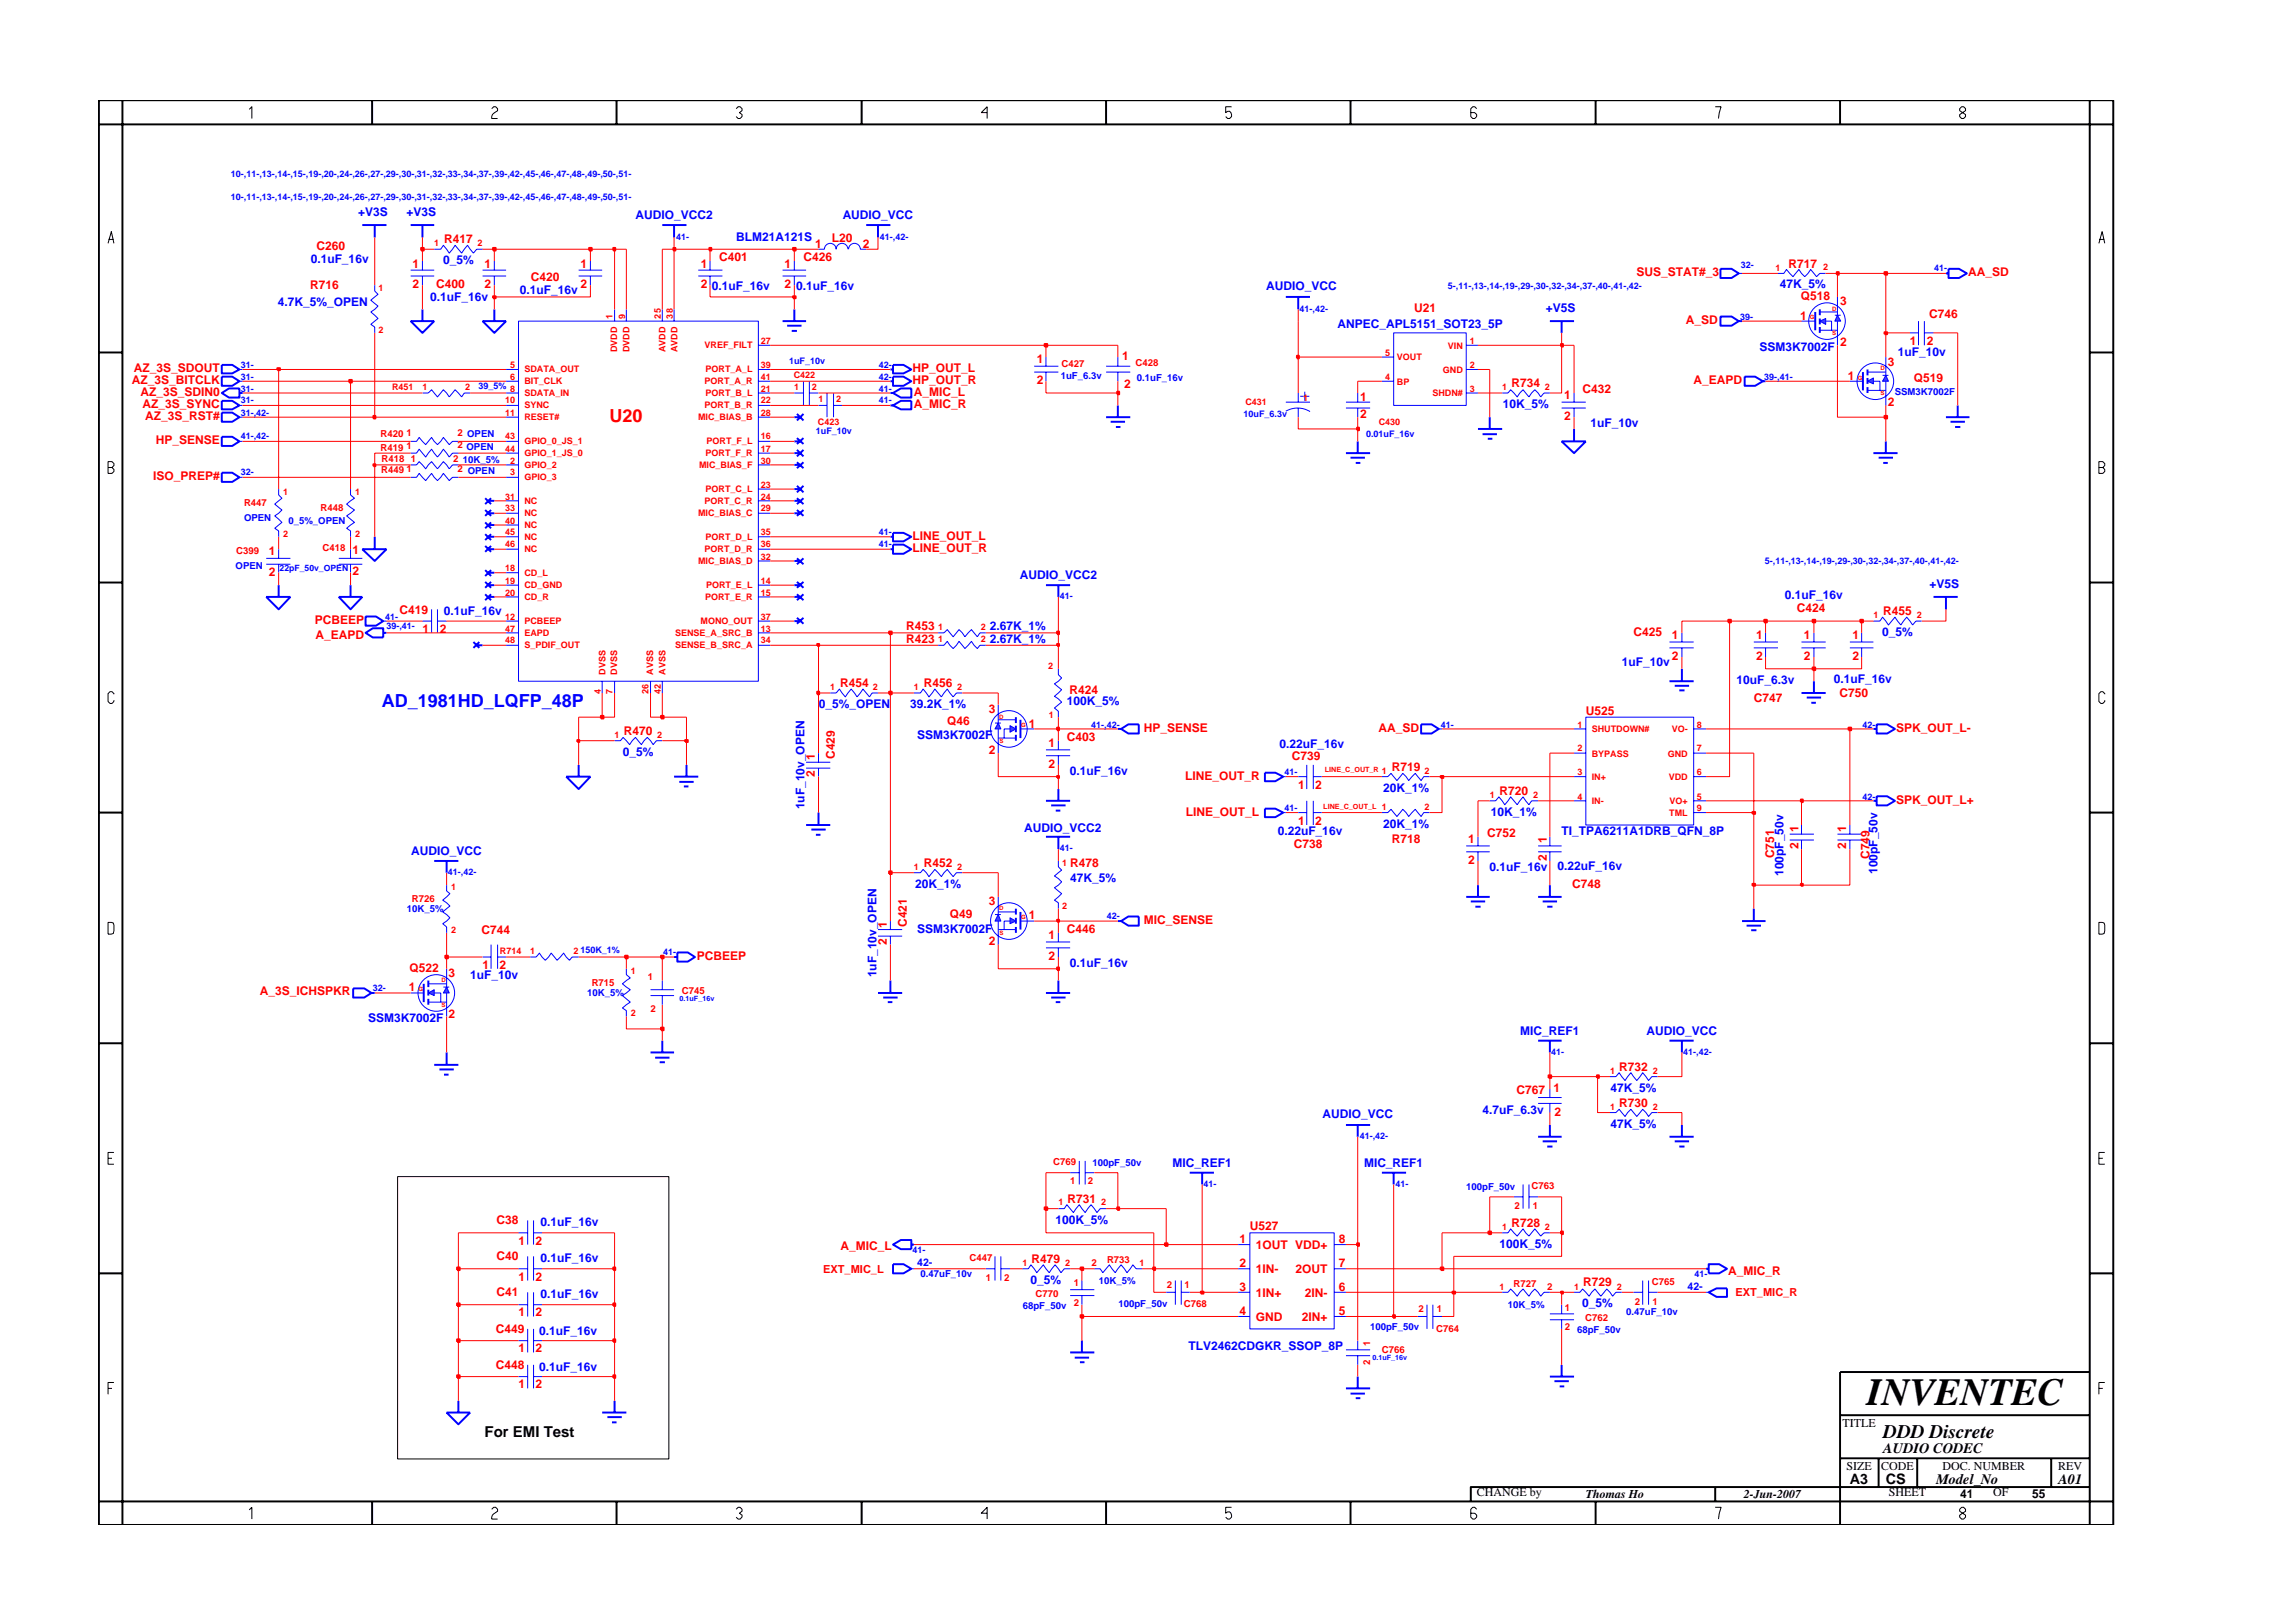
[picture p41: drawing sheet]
<svg xmlns="http://www.w3.org/2000/svg" width="297mm" height="210mm" viewBox="0 0 297 210" stroke-linecap="round" stroke-linejoin="round" font-family="sans-serif">
<defs><g id="words">
<text font-size="5" x="241.8" y="182">INVENTEC</text>
<text font-size="2.5" x="244" y="186.3">DDD Discrete</text>
<text font-size="2.3" fill="#f00" x="78.9" y="54.7">U20</text>
<text font-size="2.3" fill="#00f" x="49.5" y="91.6">AD_1981HD_LQFP_48P</text>
<g font-size="1.9">
<text x="62.8" y="186.2">For EMI Test</text>
<text x="244" y="188.2">AUDIO CODEC</text>
<text x="239.6" y="192.2">A3</text>
<text x="244.3" y="192.3">CS</text>
<text x="250.8" y="192.2">Model_No</text>
<text x="266.6" y="192.2">A01</text>
</g>
<g font-size="1.6" fill="#00f">
<text x="46.4" y="28">+V3S</text>
<text x="52.7" y="28">+V3S</text>
<text x="82.3" y="28.4">AUDIO_VCC2</text>
<text x="109.2" y="28.4">AUDIO_VCC</text>
<text x="40.2" y="34.1">0.1uF_16v</text>
<text x="57.4" y="34.2">0_5%</text>
<text x="95.4" y="31.3">BLM21A121S</text>
<text x="36" y="39.7">4.7K_5%_OPEN</text>
<text x="55.7" y="39">0.1uF_16v</text>
<text x="67.3" y="38">0.1uF_16v</text>
<text x="92.2" y="37.5">0.1uF_16v</text>
<text x="103.1" y="37.5">0.1uF_16v</text>
<text x="164" y="37.5">AUDIO_VCC</text>
<text x="200.2" y="40.4">+V5S</text>
<text x="230.6" y="37.4">47K_5%</text>
<text x="173.3" y="42.5">ANPEC_APL5151_SOT23_5P</text>
<text x="227.9" y="45.4">SSM3K7002F</text>
<text x="245.8" y="46.1">1uF_10v</text>
<text x="194.7" y="52.9">10K_5%</text>
<text x="206" y="55.4">1uF_10v</text>
<text x="132.1" y="75">AUDIO_VCC2</text>
<text x="231.2" y="77.6">0.1uF_16v</text>
<text x="249.9" y="76.2">+V5S</text>
<text x="57.5" y="79.7">0.1uF_16v</text>
<text x="128.2" y="81.6">2.67K_1%</text>
<text x="128.2" y="83.3">2.67K_1%</text>
<text x="243.8" y="82.4">0_5%</text>
<text x="210.1" y="86.3">1uF_10v</text>
<text x="225" y="88.6">10uF_6.3v</text>
<text x="237.6" y="88.5">0.1uF_16v</text>
<text x="106.1" y="91.7">0_5%_OPEN</text>
<text x="117.9" y="91.7">39.2K_1%</text>
<text x="118.8" y="95.7">SSM3K7002F</text>
<text x="138.2" y="91.4">100K_5%</text>
<text x="80.7" y="97.9">0_5%</text>
<text x="138.6" y="100.4">0.1uF_16v</text>
<text x="165.8" y="96.9">0.22uF_16v</text>
<text x="104.2" y="104.8" transform="rotate(-90 104.2 104.8)">1uF_10v_OPEN</text>
<text x="132.7" y="107.7">AUDIO_VCC2</text>
<text x="179.2" y="102.6">20K_1%</text>
<text x="179.2" y="107.2">20K_1%</text>
<text x="193.1" y="105.7">10K_1%</text>
<text x="53.3" y="110.8">AUDIO_VCC</text>
<text x="165.5" y="108.2">0.22uF_16v</text>
<text x="193" y="112.9">0.1uF_16v</text>
<text x="201.7" y="112.7">0.22uF_16v</text>
<text x="202.3" y="108.2">TI_TPA6211A1DRB_QFN_8P</text>
<text x="231" y="113.5" transform="rotate(-90 231 113.5)">100pF_50v</text>
<text x="243.2" y="113.2" transform="rotate(-90 243.2 113.2)">100pF_50v</text>
<text x="118.5" y="115">20K_1%</text>
<text x="138.6" y="114.2">47K_5%</text>
<text x="118.8" y="120.9">SSM3K7002F</text>
<text x="138.6" y="125.3">0.1uF_16v</text>
<text x="60.9" y="126.9">1uF_10v</text>
<text x="113.5" y="126.6" transform="rotate(-90 113.5 126.6)">1uF_10v_OPEN</text>
<text x="47.7" y="132.4">SSM3K7002F</text>
<text x="196.9" y="134.1">MIC_REF1</text>
<text x="213.3" y="134.1">AUDIO_VCC</text>
<text x="208.6" y="141.4">47K_5%</text>
<text x="171.3" y="144.9">AUDIO_VCC</text>
<text x="192.1" y="144.4">4.7uF_6.3v</text>
<text x="208.6" y="146.1">47K_5%</text>
<text x="151.9" y="151.2">MIC_REF1</text>
<text x="176.7" y="151.2">MIC_REF1</text>
<text x="70" y="158.8">0.1uF_16v</text>
<text x="136.7" y="158.5">100K_5%</text>
<text x="194.2" y="161.7">100K_5%</text>
<text x="70" y="163.4">0.1uF_16v</text>
<text x="133.5" y="166.3">0_5%</text>
<text x="69.8" y="172.9">0.1uF_16v</text>
<text x="70" y="168.1">0.1uF_16v</text>
<text x="205" y="169.4">0_5%</text>
<text x="69.8" y="177.6">0.1uF_16v</text>
<text x="154" y="174.9">TLV2462CDGKR_SSOP_8P</text>
</g>
<g font-size="1.6" fill="#f00">
<text x="41" y="32.4">C260</text>
<text x="53.4" y="34.7">1</text>
<text x="57.5" y="31.5">R417</text>
<text x="62.7" y="34.7">1</text>
<text x="75.2" y="34.7">1</text>
<text x="90.8" y="34.7">1</text>
<text x="93.2" y="33.9">C401</text>
<text x="101.6" y="34.7">1</text>
<text x="104.1" y="33.9">C426</text>
<text x="105.6" y="32.1">1</text>
<text x="107.7" y="31.4">L20</text>
<text x="111.8" y="32.1">2</text>
<text x="212" y="35.7">SUS_STAT#_3</text>
<text x="231.7" y="34.7">R717</text>
<text x="255" y="35.7">AA_SD</text>
<text x="40.2" y="37.5">R716</text>
<text x="53.4" y="37.3">2</text>
<text x="56.5" y="37.3">C400</text>
<text x="62.7" y="37.3">2</text>
<text x="68.8" y="36.4">C420</text>
<text x="75.2" y="37.3">2</text>
<text x="90.8" y="37.3">2</text>
<text x="101.6" y="37.3">2</text>
<text x="183.2" y="40.4">U21</text>
<text x="233.2" y="41.4">1</text>
<text x="233.3" y="38.9">Q518</text>
<text x="238.4" y="39.6">3</text>
<text x="249.9" y="41.2">C746</text>
<text x="134.3" y="47">1</text>
<text x="145.4" y="46.6">1</text>
<text x="218.4" y="42">A_SD</text>
<text x="238.4" y="44.8">2</text>
<text x="244.5" y="47.4">3</text>
<text x="247.4" y="44.7">1</text>
<text x="249.6" y="44.7">2</text>
<text x="17.1" y="49.8">AZ_3S_BITCLK</text>
<text x="17.3" y="48.2">AZ_3S_SDOUT</text>
<text x="18.2" y="51.3">AZ_3S_SDIN0</text>
<text x="18.5" y="52.8">AZ_3S_SYNC</text>
<text x="118.2" y="49.8">HP_OUT_R</text>
<text x="118.2" y="48.2">HP_OUT_L</text>
<text x="118.4" y="52.8">A_MIC_R</text>
<text x="118.4" y="51.3">A_MIC_L</text>
<text x="134.3" y="49.8">2</text>
<text x="145.6" y="50.3">2</text>
<text x="176.2" y="51.9">1</text>
<text x="195.8" y="50.2">R734</text>
<text x="202.6" y="51.7">1</text>
<text x="205" y="50.9">C432</text>
<text x="219.4" y="49.8">A_EAPD</text>
<text x="239.4" y="49.2">1</text>
<text x="244.5" y="52.6">2</text>
<text x="247.9" y="49.5">Q519</text>
<text x="18.8" y="54.5">AZ_3S_RST#</text>
<text x="20.2" y="57.5">HP_SENSE</text>
<text x="176.2" y="54.2">2</text>
<text x="202.6" y="54.4">2</text>
<text x="19.8" y="62.2">ISO_PREP#</text>
<text x="34.8" y="71.9">1</text>
<text x="45.6" y="71.8">1</text>
<text x="118.2" y="71.5">LINE_OUT_R</text>
<text x="118.2" y="70">LINE_OUT_L</text>
<text x="34.8" y="74.6">2</text>
<text x="45.6" y="74.5">2</text>
<text x="40.8" y="80.9">PCBEEP</text>
<text x="40.9" y="82.8">A_EAPD</text>
<text x="51.8" y="79.5">C419</text>
<text x="54.7" y="82">1</text>
<text x="57" y="82">2</text>
<text x="117.4" y="81.6">R453</text>
<text x="117.4" y="83.3">R423</text>
<text x="211.6" y="82.4">C425</text>
<text x="216.6" y="82.7">1</text>
<text x="227.5" y="82.7">1</text>
<text x="232.8" y="79.3">C424</text>
<text x="233.7" y="82.7">1</text>
<text x="240" y="82.7">1</text>
<text x="244" y="79.7">R455</text>
<text x="108.8" y="89">R454</text>
<text x="119.7" y="89">R456</text>
<text x="138.5" y="89.9">R424</text>
<text x="216.6" y="85.5">2</text>
<text x="227.5" y="85.5">2</text>
<text x="233.7" y="85.5">2</text>
<text x="240" y="85.5">2</text>
<text x="80.8" y="95.2">R470</text>
<text x="122.7" y="93.9">Q46</text>
<text x="128.1" y="92.4">3</text>
<text x="133.3" y="94.3">1</text>
<text x="148.2" y="94.8">HP_SENSE</text>
<text x="178.6" y="94.8">AA_SD</text>
<text x="205.4" y="92.7">U525</text>
<text x="227.2" y="90.9">C747</text>
<text x="238.3" y="90.3">C750</text>
<text x="245.6" y="94.8">SPK_OUT_L-</text>
<text x="105.6" y="100.6" transform="rotate(-90 105.6 100.6)">2</text>
<text x="105.6" y="98.4" transform="rotate(-90 105.6 98.4)">1</text>
<text x="108.1" y="98.3" transform="rotate(-90 108.1 98.3)">C429</text>
<text x="128.1" y="97.6">2</text>
<text x="135.8" y="96.8">1</text>
<text x="135.8" y="99.5">2</text>
<text x="138.2" y="96">C403</text>
<text x="153.5" y="101">LINE_OUT_R</text>
<text x="167.3" y="98.5">C739</text>
<text x="180.3" y="99.9">R719</text>
<text x="153.6" y="105.8">LINE_OUT_L</text>
<text x="168.2" y="106.9">1</text>
<text x="168.2" y="102.2">1</text>
<text x="170.4" y="106.9">2</text>
<text x="170.4" y="102.2">2</text>
<text x="194.3" y="103">R720</text>
<text x="233" y="107.7" transform="rotate(-90 233 107.7)">1</text>
<text x="239.2" y="107.7" transform="rotate(-90 239.2 107.7)">1</text>
<text x="245.6" y="104.2">SPK_OUT_L+</text>
<text x="119.7" y="112.3">R452</text>
<text x="138.6" y="112.3">R478</text>
<text x="167.6" y="109.8">C738</text>
<text x="180.3" y="109.2">R718</text>
<text x="190.2" y="109.2">1</text>
<text x="190.2" y="111.9">2</text>
<text x="192.6" y="108.4">C752</text>
<text x="200.4" y="111.5" transform="rotate(-90 200.4 111.5)">2</text>
<text x="200.4" y="109.3" transform="rotate(-90 200.4 109.3)">1</text>
<text x="229.8" y="111.2" transform="rotate(-90 229.8 111.2)">C751</text>
<text x="233" y="110" transform="rotate(-90 233 110)">2</text>
<text x="239.2" y="110" transform="rotate(-90 239.2 110)">2</text>
<text x="242.2" y="111.3" transform="rotate(-90 242.2 111.3)">C749</text>
<text x="123" y="119">Q49</text>
<text x="128.1" y="117.3">3</text>
<text x="133.3" y="119.1">1</text>
<text x="148.2" y="119.7">MIC_SENSE</text>
<text x="203.7" y="115">C748</text>
<text x="53" y="125.9">Q522</text>
<text x="62.4" y="121">C744</text>
<text x="62.5" y="125.5">1</text>
<text x="64.7" y="125.5">2</text>
<text x="90.3" y="124.3">PCBEEP</text>
<text x="114.9" y="122.4" transform="rotate(-90 114.9 122.4)">2</text>
<text x="114.9" y="120.2" transform="rotate(-90 114.9 120.2)">1</text>
<text x="117.5" y="120.1" transform="rotate(-90 117.5 120.1)">C421</text>
<text x="128.1" y="122.5">2</text>
<text x="135.8" y="121.6">1</text>
<text x="135.8" y="124.4">2</text>
<text x="138.2" y="120.8">C446</text>
<text x="33.7" y="129">A_3S_ICHSPKR</text>
<text x="52.9" y="128.4">1</text>
<text x="58.1" y="131.9">2</text>
<text x="58.1" y="126.6">3</text>
<text x="196.5" y="141.7">C767</text>
<text x="201.3" y="141.5">1</text>
<text x="209.8" y="143.4">R730</text>
<text x="209.8" y="138.7">R732</text>
<text x="201.4" y="144.5">2</text>
<text x="138.3" y="155.8">R731</text>
<text x="64.3" y="158.6">C38</text>
<text x="67.2" y="161.2">1</text>
<text x="69.4" y="161.2">2</text>
<text x="108.9" y="162">A_MIC_L</text>
<text x="160.6" y="161.1">1</text>
<text x="161.9" y="159.3">U527</text>
<text x="162.7" y="161.8">1OUT VDD+</text>
<text x="173.4" y="161.1">8</text>
<text x="195.8" y="158.9">R728</text>
<text x="64.3" y="163.2">C40</text>
<text x="64.3" y="167.9">C41</text>
<text x="67.2" y="165.9">1</text>
<text x="69.4" y="165.9">2</text>
<text x="133.6" y="163.6">R479</text>
<text x="160.6" y="167.2">3</text>
<text x="160.6" y="164.2">2</text>
<text x="162.7" y="168">1IN+</text>
<text x="162.7" y="164.9">1IN-</text>
<text x="167.8" y="164.9">2OUT</text>
<text x="169.1" y="168">2IN-</text>
<text x="173.4" y="167.2">6</text>
<text x="173.4" y="164.2">7</text>
<text x="205.1" y="166.7">R729</text>
<text x="223.9" y="165.1">A_MIC_R</text>
<text x="64.2" y="172.7">C449</text>
<text x="67.2" y="170.5">1</text>
<text x="69.4" y="170.5">2</text>
<text x="160.6" y="170.4">4</text>
<text x="162.7" y="171.1">GND</text>
<text x="168.7" y="171.1">2IN+</text>
<text x="173.4" y="170.4">5</text>
<text x="64.2" y="177.4">C448</text>
<text x="67.2" y="179.9">1</text>
<text x="67.2" y="175.2">1</text>
<text x="69.4" y="179.9">2</text>
<text x="69.4" y="175.2">2</text>
</g>
<g font-size="1.6">
<text x="238.7" y="184.8">TITLE</text>
<text x="239.2" y="190.4">SIZE</text>
<text x="243.7" y="190.4">CODE</text>
<text x="251.6" y="190.4">DOC. NUMBER</text>
<text x="266.6" y="190.4">REV</text>
<text x="191.3" y="193.9">CHANGE by</text>
<text x="205.4" y="194.1">Thomas Ho</text>
<text x="225.9" y="194.1">2-Jun-2007</text>
<text x="244.7" y="193.9">SHEET</text>
<text x="253.9" y="194.1">41</text>
<text x="258.2" y="193.9">OF</text>
<text x="263.3" y="194.1">55</text>
</g>
<g font-size="1.4" fill="#f00">
<text x="106.6" y="164.9">EXT_MIC_L</text>
<text x="224.8" y="167.9">EXT_MIC_R</text>
</g>
<g font-size="1.4" fill="#00f">
<text x="118.8" y="163.9">42-</text>
<text x="218.6" y="167.1">42-</text>
</g>
<g font-size="1.2" fill="#00f">
<text x="29.9" y="22.9">10-,11-,13-,14-,15-,19-,20-,24-,26-,27-,29-,30-,31-,32-,33-,34-,37-,39-,42-,45-,46-,47-,48-,49-,50-,51-</text>
<text x="29.9" y="26">10-,11-,13-,14-,15-,19-,20-,24-,26-,27-,29-,30-,31-,32-,33-,34-,37-,39-,42-,45-,46-,47-,48-,49-,50-,51-</text>
<text x="87.6" y="31">41-</text>
<text x="114" y="31">41-,42-</text>
<text x="225.5" y="34.7">32-</text>
<text x="250.6" y="35.2">41-</text>
<text x="168.3" y="40.4">41-,42-</text>
<text x="187.6" y="37.5">5-,11-,13-,14-,19-,29-,30-,32-,34-,37-,40-,41-,42-</text>
<text x="225.4" y="41.4">39-</text>
<text x="31.2" y="47.6">31-</text>
<text x="102.2" y="47.2">1uF_10v</text>
<text x="113.8" y="47.6">42-</text>
<text x="31.2" y="53.9">31-,42-</text>
<text x="31.2" y="50.7">31-</text>
<text x="31.2" y="49.2">31-</text>
<text x="31.2" y="52.3">31-</text>
<text x="62" y="50.4">39_5%</text>
<text x="113.8" y="52.3">41-</text>
<text x="113.8" y="49.2">42-</text>
<text x="113.8" y="50.7">41-</text>
<text x="137.4" y="49.1">1uF_6.3v</text>
<text x="147.3" y="49.3">0.1uF_16v</text>
<text x="161.1" y="54">10uF_6.3v</text>
<text x="228.5" y="49.2">39-,41-</text>
<text x="245.5" y="51.2">SSM3K7002F</text>
<text x="31.2" y="56.9">41-,42-</text>
<text x="60" y="60">10K_5%</text>
<text x="105.7" y="56.3">1uF_10v</text>
<text x="177" y="56.7">0.01uF_16v</text>
<text x="31.2" y="61.6">32-</text>
<text x="31.6" y="67.5">OPEN</text>
<text x="37.4" y="67.8">0_5%_OPEN</text>
<text x="113.8" y="70.9">41-</text>
<text x="113.8" y="69.4">41-</text>
<text x="30.5" y="73.7">OPEN</text>
<text x="137.3" y="77.6">41-</text>
<text x="228.6" y="73.1">5-,11-,13-,14-,19-,29-,30-,32-,34-,37-,40-,41-,42-</text>
<text x="49.9" y="80.3">41-</text>
<text x="50.1" y="81.5">39-,41-</text>
<text x="141.4" y="94.3">41-,42-</text>
<text x="186.6" y="94.3">41-</text>
<text x="241.3" y="94.3">42-</text>
<text x="166.4" y="100.4">41-</text>
<text x="166.4" y="105.1">41-</text>
<text x="241.3" y="103.6">42-</text>
<text x="58" y="113.3">41-,42-</text>
<text x="137.3" y="110.3">41-</text>
<text x="52.7" y="118.1">10K_5%</text>
<text x="143.4" y="119.1">42-</text>
<text x="75.2" y="123.5">150K_1%</text>
<text x="85.9" y="123.7">41-</text>
<text x="48.3" y="128.4">32-</text>
<text x="76.1" y="129">10K_5%</text>
<text x="200.9" y="136.7">41-</text>
<text x="218" y="136.7">41-,42-</text>
<text x="176.1" y="147.5">41-,42-</text>
<text x="141.5" y="151.1">100pF_50v</text>
<text x="155.9" y="153.7">41-</text>
<text x="180.8" y="153.7">41-</text>
<text x="189.9" y="154.1">100pF_50v</text>
<text x="118.2" y="162.3">41-</text>
<text x="119.2" y="165.4">0.47uF_10v</text>
<text x="142.3" y="166.3">10K_5%</text>
<text x="219.5" y="165.4">41-</text>
<text x="132.5" y="169.6">68pF_50v</text>
<text x="144.9" y="169.3">100pF_50v</text>
<text x="177.5" y="172.3">100pF_50v</text>
<text x="195.3" y="169.4">10K_5%</text>
<text x="204.3" y="172.8">68pF_50v</text>
<text x="210.7" y="170.3">0.47uF_10v</text>
</g>
<g font-size="1.2" fill="#f00">
<text x="56.2" y="31.9">1</text>
<text x="61.9" y="31.9">2</text>
<text x="230" y="35.1">1</text>
<text x="236.2" y="35">2</text>
<text x="49.1" y="37.7">1</text>
<text x="79.4" y="41.3" transform="rotate(-90 79.4 41.3)">1</text>
<text x="81" y="41.3" transform="rotate(-90 81 41.3)">9</text>
<text x="85.6" y="41.3" transform="rotate(-90 85.6 41.3)">25</text>
<text x="87.2" y="41.3" transform="rotate(-90 87.2 41.3)">38</text>
<text x="49.1" y="43.1">2</text>
<text x="66.1" y="47.6">5</text>
<text x="80" y="45.7" transform="rotate(-90 80 45.7)">DVDD</text>
<text x="81.6" y="45.7" transform="rotate(-90 81.6 45.7)">DVDD</text>
<text x="86.2" y="45.7" transform="rotate(-90 86.2 45.7)">AVDD</text>
<text x="87.7" y="45.7" transform="rotate(-90 87.7 45.7)">AVDD</text>
<text x="91.3" y="45.1">VREF_FILT</text>
<text x="98.6" y="44.6">27</text>
<text x="98.6" y="47.6">39</text>
<text x="137.5" y="47.5">C427</text>
<text x="147.1" y="47.4">C428</text>
<text x="179.4" y="46.1">5</text>
<text x="181" y="46.7">VOUT</text>
<text x="187.6" y="45.2">VIN</text>
<text x="190.4" y="47.7">2</text>
<text x="190.4" y="44.6">1</text>
<text x="50.8" y="50.6">R451</text>
<text x="54.7" y="50.6">1</text>
<text x="60.3" y="50.6">2</text>
<text x="65.5" y="53.9">11</text>
<text x="65.5" y="52.3">10</text>
<text x="66.1" y="49.2">6</text>
<text x="66.1" y="50.7">8</text>
<text x="67.9" y="49.7">BIT_CLK</text>
<text x="67.9" y="51.3">SDATA_IN</text>
<text x="67.9" y="48.2">SDATA_OUT</text>
<text x="67.9" y="52.9">SYNC</text>
<text x="91.3" y="49.7">PORT_A_R</text>
<text x="91.3" y="52.9">PORT_B_R</text>
<text x="91.4" y="48.2">PORT_A_L</text>
<text x="91.4" y="51.3">PORT_B_L</text>
<text x="98.6" y="49.2">41</text>
<text x="98.6" y="50.7">21</text>
<text x="98.6" y="52.3">22</text>
<text x="98.6" y="53.9">28</text>
<text x="102.8" y="48.9">C422</text>
<text x="102.9" y="50.6">1</text>
<text x="105.2" y="50.6">2</text>
<text x="106" y="52.1">1</text>
<text x="108.3" y="52.1">2</text>
<text x="161.3" y="52.4">C431</text>
<text x="168.8" y="51.9">1</text>
<text x="179.4" y="49.2">4</text>
<text x="181" y="49.8">BP</text>
<text x="185.6" y="51.4">SHDN#</text>
<text x="186.9" y="48.3">GND</text>
<text x="190.4" y="50.7">3</text>
<text x="194.6" y="50.6">1</text>
<text x="200.1" y="50.6">2</text>
<text x="49.3" y="56.7">R420</text>
<text x="49.3" y="58.4">R419</text>
<text x="49.4" y="59.9">R418</text>
<text x="52.7" y="56.5">1</text>
<text x="52.7" y="58.1">1</text>
<text x="53.2" y="59.9">1</text>
<text x="58.7" y="59.9">2</text>
<text x="59.3" y="56.5">2 OPEN</text>
<text x="59.3" y="58">2 OPEN</text>
<text x="65.5" y="56.9">43</text>
<text x="65.5" y="58.5">44</text>
<text x="67.9" y="54.5">RESET#</text>
<text x="67.9" y="57.5">GPIO_0_JS_1</text>
<text x="67.9" y="59.1">GPIO_1_JS_0</text>
<text x="90.4" y="54.5">MIC_BIAS_B</text>
<text x="91.4" y="59.1">PORT_F_R</text>
<text x="91.5" y="57.5">PORT_F_L</text>
<text x="98.6" y="56.9">16</text>
<text x="98.6" y="58.5">17</text>
<text x="106" y="55.1">C423</text>
<text x="178.6" y="55.1">C430</text>
<text x="31.6" y="65.6">R447</text>
<text x="36.7" y="64.1">1</text>
<text x="46" y="64.1">1</text>
<text x="49.4" y="61.2">R449</text>
<text x="52.7" y="61.2">1</text>
<text x="59.3" y="61.2">2 OPEN</text>
<text x="65.4" y="64.7">31</text>
<text x="66.1" y="60.1">2</text>
<text x="66.1" y="61.6">3</text>
<text x="67.9" y="65.3">NC</text>
<text x="67.9" y="60.6">GPIO_2</text>
<text x="67.9" y="62.2">GPIO_3</text>
<text x="90.6" y="60.6">MIC_BIAS_F</text>
<text x="91.3" y="65.3">PORT_C_R</text>
<text x="91.4" y="63.8">PORT_C_L</text>
<text x="98.6" y="63.2">23</text>
<text x="98.6" y="64.7">24</text>
<text x="98.6" y="60.1">30</text>
<text x="30.6" y="71.8">C399</text>
<text x="36.7" y="69.5">2</text>
<text x="41.5" y="66.2">R448</text>
<text x="41.8" y="71.4">C418</text>
<text x="46" y="69.5">2</text>
<text x="65.4" y="69.4">45</text>
<text x="65.4" y="70.9">46</text>
<text x="65.4" y="66.2">33</text>
<text x="65.4" y="67.8">40</text>
<text x="67.9" y="70">NC</text>
<text x="67.9" y="71.5">NC</text>
<text x="67.9" y="66.8">NC</text>
<text x="67.9" y="68.4">NC</text>
<text x="90.4" y="66.8">MIC_BIAS_C</text>
<text x="91.3" y="71.5">PORT_D_R</text>
<text x="91.4" y="70">PORT_D_L</text>
<text x="98.6" y="69.4">35</text>
<text x="98.6" y="70.9">36</text>
<text x="98.6" y="66.2">29</text>
<text x="65.4" y="75.6">19</text>
<text x="65.4" y="74">18</text>
<text x="65.5" y="77.2">20</text>
<text x="67.9" y="76.1">CD_GND</text>
<text x="67.9" y="74.6">CD_L</text>
<text x="67.9" y="77.8">CD_R</text>
<text x="90.4" y="73.1">MIC_BIAS_D</text>
<text x="91.3" y="77.8">PORT_E_R</text>
<text x="91.5" y="76.1">PORT_E_L</text>
<text x="98.6" y="77.2">15</text>
<text x="98.6" y="75.6">14</text>
<text x="98.6" y="72.5">32</text>
<text x="65.5" y="83.3">48</text>
<text x="65.5" y="80.3">12</text>
<text x="65.5" y="81.8">47</text>
<text x="67.9" y="83.9">S_PDIF_OUT</text>
<text x="67.9" y="80.8">PCBEEP</text>
<text x="67.9" y="82.4">EAPD</text>
<text x="87.4" y="82.4">SENSE_A_SRC_B</text>
<text x="87.4" y="83.9">SENSE_B_SRC_A</text>
<text x="90.7" y="80.8">MONO_OUT</text>
<text x="98.6" y="81.8">13</text>
<text x="98.6" y="83.3">34</text>
<text x="98.6" y="80.3">37</text>
<text x="121.5" y="83.2">1</text>
<text x="121.5" y="81.6">1</text>
<text x="127.1" y="83.2">2</text>
<text x="127.1" y="81.6">2</text>
<text x="242.7" y="80">1</text>
<text x="248.3" y="80">2</text>
<text x="77.8" y="89.9" transform="rotate(-90 77.8 89.9)">4</text>
<text x="78.4" y="87.4" transform="rotate(-90 78.4 87.4)">DVSS</text>
<text x="79.4" y="89.9" transform="rotate(-90 79.4 89.9)">7</text>
<text x="80" y="87.4" transform="rotate(-90 80 87.4)">DVSS</text>
<text x="84" y="89.9" transform="rotate(-90 84 89.9)">26</text>
<text x="84.6" y="87.4" transform="rotate(-90 84.6 87.4)">AVSS</text>
<text x="85.6" y="89.9" transform="rotate(-90 85.6 89.9)">42</text>
<text x="86.2" y="87.4" transform="rotate(-90 86.2 87.4)">AVSS</text>
<text x="107.6" y="89.4">1</text>
<text x="113.1" y="89.4">2</text>
<text x="118.4" y="89.4">1</text>
<text x="124" y="89.4">2</text>
<text x="135.8" y="86.7">2</text>
<text x="79.6" y="95.6">1</text>
<text x="85.1" y="95.6">2</text>
<text x="135.9" y="93">1</text>
<text x="204.4" y="94.3">1</text>
<text x="206.2" y="94.9">SHUTDOWN#</text>
<text x="216.6" y="94.9">VO-</text>
<text x="219.8" y="94.3">8</text>
<text x="179" y="100.3">1</text>
<text x="184.5" y="100.3">2</text>
<text x="204.4" y="97.3">2</text>
<text x="204.4" y="100.4">3</text>
<text x="206.2" y="98">BYPASS</text>
<text x="206.2" y="101.1">IN+</text>
<text x="216" y="98">GND</text>
<text x="216.2" y="101.1">VDD</text>
<text x="219.8" y="97.3">7</text>
<text x="219.8" y="100.4">6</text>
<text x="179" y="104.9">1</text>
<text x="184.5" y="104.9">2</text>
<text x="193" y="103.4">1</text>
<text x="198.6" y="103.4">2</text>
<text x="204.4" y="103.6">4</text>
<text x="206.2" y="104.2">IN-</text>
<text x="216.2" y="105.7">TML</text>
<text x="216.3" y="104.2">VO+</text>
<text x="219.8" y="105.1">9</text>
<text x="219.8" y="103.6">5</text>
<text x="118.4" y="112.7">1</text>
<text x="124" y="112.7">2</text>
<text x="137.6" y="112.2">1</text>
<text x="53.4" y="116.9">R726</text>
<text x="58.4" y="115.3">1</text>
<text x="137.6" y="117.7">2</text>
<text x="58.4" y="120.8">2</text>
<text x="64.8" y="123.6">R714</text>
<text x="68.7" y="123.6">1</text>
<text x="74.3" y="123.6">2</text>
<text x="76.7" y="127.7">R715</text>
<text x="81.7" y="126.2">1</text>
<text x="81.7" y="131.7">2</text>
<text x="83.9" y="126.9">1</text>
<text x="84.3" y="131.1">2</text>
<text x="88.3" y="128.7">C745</text>
<text x="208.6" y="139.1">1</text>
<text x="208.6" y="143.8">1</text>
<text x="214.1" y="139.1">2</text>
<text x="214.1" y="143.8">2</text>
<text x="136.4" y="150.9">C769</text>
<text x="138.6" y="153.4">1</text>
<text x="140.9" y="153.4">2</text>
<text x="198.4" y="154">C763</text>
<text x="137.1" y="156.2">1</text>
<text x="142.6" y="156.2">2</text>
<text x="194.6" y="159.3">1</text>
<text x="196.2" y="156.6">2</text>
<text x="198.6" y="156.6">1</text>
<text x="200.1" y="159.3">2</text>
<text x="125.6" y="163.4">C447</text>
<text x="127.7" y="165.9">1</text>
<text x="130.1" y="165.9">2</text>
<text x="132.4" y="163.9">1</text>
<text x="138" y="163.9">2</text>
<text x="139.1" y="166.7">1</text>
<text x="141.4" y="163.9">2</text>
<text x="143.4" y="163.6">R733</text>
<text x="147.6" y="164">1</text>
<text x="151.1" y="166.8">2</text>
<text x="153.4" y="166.8">1</text>
<text x="194.3" y="167.1">1</text>
<text x="196.1" y="166.7">R727</text>
<text x="200.4" y="167.1">2</text>
<text x="203.9" y="167.1">1</text>
<text x="209.4" y="167.1">2</text>
<text x="214" y="166.5">C765</text>
<text x="134.1" y="168">C770</text>
<text x="139.1" y="169.2">2</text>
<text x="153.4" y="169.4">C768</text>
<text x="183.7" y="170">2</text>
<text x="186" y="172.5">C764</text>
<text x="186.1" y="170">1</text>
<text x="202.7" y="169.8">1</text>
<text x="202.7" y="172.2">2</text>
<text x="205.3" y="171.1">C762</text>
<text x="211.8" y="169">2</text>
<text x="214.1" y="169">1</text>
<text x="177.5" y="176.8" transform="rotate(-90 177.5 176.8)">2</text>
<text x="177.5" y="174.4" transform="rotate(-90 177.5 174.4)">1</text>
<text x="179" y="175.3">C766</text>
</g>
<text font-size="1.1" fill="#00f" x="36.2" y="73.9">22pF_50v_OPEN</text>
<g font-size=".9" fill="#f00">
<text x="171.6" y="100">LINE_C_OUT_R</text>
<text x="171.4" y="104.8">LINE_C_OUT_L</text>
</g>
<g font-size=".9" fill="#00f">
<text x="88" y="129.7">0.1uF_16v</text>
<text x="177.8" y="176.2">0.1uF_16v</text>
</g>
<g font-size=".8" fill="#f00">
<text x="234.5" y="41.4">G</text>
<text x="237.3" y="40.3">D</text>
<text x="237.3" y="43.4">S</text>
<text x="243.6" y="48">D</text>
<text x="240.7" y="49.2">G</text>
<text x="243.6" y="51.2">S</text>
<text x="129.4" y="93.1">D</text>
<text x="132.3" y="94.2">G</text>
<text x="129.5" y="96.3">S</text>
<text x="129.4" y="117.9">D</text>
<text x="132.3" y="119.1">G</text>
<text x="129.5" y="121.1">S</text>
<text x="54.2" y="128.4">G</text>
<text x="57.2" y="127.2">D</text>
<text x="57.2" y="130.5">S</text>
</g>
</g></defs>
<g fill="none" stroke="#00f" stroke-width=".25">
<path d="M222.9 34.8h1.4l.9 .6-.9 .6h-1.4zM53.2 41.6h3l-1.5 1.5zM54.7 40.1v1.5M102.9 57.2h.8M102.9 54h.8M103.2 56.8l.9 .7M103.2 53.6l.9 .9M104.1 56.8l-.9 .7M104.1 53.6l-.9 .9M191.5 55.6h3.1M192.1 56.2h1.8M192.7 56.8h.6"/>
<path d="M193 54v1.6M226 48.8h1.4l1 .6-1 .6h-1.4zM228.4 49.4h.3M62.9 70.7l.7 .8M62.9 69.2l.7 .8M63.3 71.1h.7M63.3 69.5h.7M63.6 70.7l-.7 .8M63.6 69.2l-.7 .8M115.3 71.1h.4M115.7 70.6h1.3l1.1 .5-1.1 .6h-1.3zM132.2 93.2v2.4"/>
<path d="M174.4 145.7h3.1M175.9 145.7v1.6M199.2 147.3h3.1M199.8 147.9h1.9M200.4 148.5h.7M200.8 145.7v1.6M115.7 161.2l1-.6h1.4v1.2h-1.4zM118.1 161.2h.3"/>
</g>
<g fill="none" stroke="#00f" stroke-width=".13">
<path d="M56.2 32.3h.9l.3-.5 .8 1 .8-1 .8 1 .8-1 .7 1 .5-.5h.7M225.2 35.4h.5M179 46.3h1.5M179 49.4h1.5M180.5 43.1h9.4v9.4h-9.4zM189.9 44.7h1.6M189.9 47.9h1.6M189.9 50.9h1.6M53.2 60.2h.8l.3-.4 .8 .9 .8-.9 .8 .9 .7-.9 .8 .9 .4-.5h.8M55.9 78.9v3.1M56.7 78.9v3.1M54.7 80.5h1.2"/>
<path d="M56.7 80.5h1.2M104.4 98.7h3.2M104.4 99.5h3.2M106 97.6v1.1M106 99.5v1.1M121.5 83.6h.8l.4-.5 .8 .9 .7-.9 .8 .9 .8-.9 .8 .9 .3-.4h.8M132.2 94.4h1.8M169.3 99.1v3.1M170.1 99.1v3.1M168.2 100.6h1.1M168.2 105.3h1.1M169.3 103.7v3.2"/>
<path d="M170.1 100.6h1.1M170.1 103.7v3.2M170.1 105.3h1.1M179 100.6h.8l.4-.4 .8 .9 .7-.9 .8 .9 .8-.9 .8 .9 .3-.5h.8M81.1 125.5v.8l.5 .4-1 .8 1 .7-1 .8 1 .8-1 .8 .5 .3v.8M194.6 159.7h.8l.3-.5 .8 .9 .8-.9 .8 .9 .7-.9 .8 .9 .4-.4h.8M127.7 164.4h1.2M128.9 162.8v3.1M129.7 164.4h1.1M129.7 162.8v3.1M138.6 167.1h3.2M138.6 167.8h3.2"/>
<path d="M140.2 165.9v1.2M140.2 167.8v1.2M174.4 174.9h3.1M174.4 175.6h3.1M175.9 173.7v1.2M175.9 175.6v1.2M194.6 167.4h.8l.3-.4 .8 .9 .8-.9 .8 .9 .7-.9 .8 .9 .4-.5h.8M200.8 170.2h3.1M200.8 171h3.1M202.3 169v1.2M202.3 171v1.2M211.6 167.4h1.2"/>
<path d="M212.8 165.9v3.1M213.6 167.4h1.1M213.6 165.9v3.1"/>
</g>
<path d="M129.3 93.7l.4 .7h-.8z" fill="#3c3cc8"/>
<path d="M128.9 93.7h.8M129.3 93.7l.4 .7h-.8z" fill="none" stroke="#00f" stroke-width=".13"/>
<path d="M130.8 94l.8 .4-.8 .5z" fill="#3c3cc8"/>
<g fill="none" stroke="#00f" stroke-width=".13">
<path d="M90.5 35h3.1M90.5 35.8h3.1M92 33.8v1.2M92 35.8v1.1M31 57.2h.4M129.3 95.6h2.3M129.3 93.2h2.3M129.3 91.3v2.4M129.3 94.4v3.2M130.8 94l.8 .4-.8 .5zM130.8 94.4h-.7v1.2M132.2 119.3h1.8"/>
<path d="M208.6 139.5h.7l.4-.5 .8 1 .8-1 .7 1 .8-1 .8 1 .4-.5h.7M137.1 156.6h.8l.3-.5 .9 1 .7-1 .8 1 .7-1 .8 1 .4-.5h.8"/>
<circle cx="130.7" cy="94.4" r="2.37"/>
</g>
<path d="M28.7 56.6h1.4l.9 .6-.9 .6h-1.4zM131.6 92.9v.8M131.6 94v.9M131.6 95.2v.8M132.2 118.1v2.3" fill="none" stroke="#00f" stroke-width=".25"/>
<path d="M129.3 118.5l.4 .8h-.8z" fill="#3c3cc8"/>
<path d="M128.9 118.5h.8M129.3 118.5l.4 .8h-.8z" fill="none" stroke="#00f" stroke-width=".13"/>
<path d="M130.8 118.9l.8 .4-.8 .4z" fill="#3c3cc8"/>
<g fill="none" stroke="#00f" stroke-width=".13">
<path d="M53.2 57.2h.8l.3-.5 .8 .9 .8-.9 .8 .9 .7-.9 .8 .9 .4-.4h.8M239.6 49.4h1.7M121.5 82h.8l.4-.4 .8 .9 .7-.9 .8 .9 .8-.9 .8 .9 .3-.5h.8M57.9 114.7v.7l.4 .4-1 .8 1 .8-1 .7 1 .8-1 .8 .6 .4v.7M129.3 118.1h2.3M129.3 116.2v2.3M129.3 119.3v3.1M130.8 118.9l.8 .4-.8 .4zM130.8 119.3h-.7v1.1M137.1 111.5v.8l.4 .4-.9 .8 .9 .7-.9 .8 .9 .8-.9 .8 .5 .4v.7M166.2 105.3h.4M179 105.3h.8l.4-.5 .8 1 .7-1 .8 1 .8-1 .8 1 .3-.5h.8"/>
<path d="M129.3 120.4h2.3M183.7 170.5h1.2M184.9 169v3.2M185.6 170.5h1.2M185.6 169v3.2"/>
<circle cx="130.7" cy="119.3" r="2.37"/>
</g>
<g fill="none" stroke="#00f" stroke-width=".25">
<path d="M115.3 50.9h.4M115.7 50.9l1-.6h1.4v1.2h-1.4zM222.9 41h1.4l.9 .6-.9 .6h-1.4zM225.2 41.6h.5M241.3 48.2v2.4M62.9 64.5l.7 .8M63.3 64.9h.7M63.6 64.5l-.7 .8M102.9 63.4h.8M102.9 75.8h.8M103.2 62.9l.9 .9M103.2 75.4l.9 .7"/>
<path d="M104.1 62.9l-.9 .9M104.1 75.4l-.9 .7M104.4 106.9h3.2M105.1 107.5h1.9M105.7 108.1h.6M106 105.3v1.6M131.6 117.7v.8M131.6 118.9v.8M144.8 119.3h.4M145.2 119.3l1-.6h1.3v1.2h-1.3zM163.9 104.8h1.3l1 .5-1 .6h-1.3zM131.6 120.1v.7"/>
</g>
<path d="M244.3 48.6l.3 .8h-.7z" fill="#3c3cc8"/>
<path d="M243.9 48.6h.7M244.3 48.6l.3 .8h-.7z" fill="none" stroke="#00f" stroke-width=".13"/>
<path d="M241.9 49.4l.8-.4v.7z" fill="#3c3cc8"/>
<g fill="none" stroke="#00f" stroke-width=".13">
<path d="M75 35h3M75 35.8h3M76.5 33.8v1.2M76.5 35.8v1.1M106 32.3h.8a.76 .76 0 0 1 .8-.8 .76 .76 0 0 1 .7 .8 .76 .76 0 0 1 .8-.8 .76 .76 0 0 1 .7 .8M109.9 32.3a.76 .76 0 0 1 .8-.8 .76 .76 0 0 1 .7 .8h.8M31 47.9h.4M31 54h.4M53.2 58.7h.8l.3-.5 .8 1 .8-1 .8 1 .7-1 .8 1 .4-.5h.8M54.7 50.9h.8l.4-.4 .8 .9 .7-.9 .8 .9 .8-.9 .8 .9 .3-.5h.8M65.6 49.4h1.6M65.6 47.9h1.6"/>
<path d="M65.6 50.9h1.6M65.6 52.5h1.6M65.6 54h1.6M65.6 57.2h1.6M65.6 58.7h1.6M67.2 41.6h31v46.7h-31zM79.6 40.1v1.5M81.1 40.1v1.5M85.8 40.1v1.5M87.3 40.1v1.5M98.2 49.4h1.6M98.2 47.9h1.6"/>
<path d="M98.2 50.9h1.6M98.2 52.5h1.6M98.2 54h1.6M98.2 44.7h1.6M98.2 57.2h1.6M98.2 58.7h1.6M106 52.5h1.1M107.1 50.9v3.1M108 52.5h1.1M108 50.9v3.1M134 48.2h3.1M134 47.4h3.1"/>
<path d="M135.5 46.3v1.1M135.5 48.2v1.2M143.3 48.2h3.1M143.3 47.4h3.1M144.8 46.3v1.1M144.8 48.2v1.2M194.6 50.9h.8l.3-.4 .8 .9 .8-.9 .8 .9 .7-.9 .8 .9 .4-.5h.8M202.3 52.1h3.1M202.3 52.9h3.1M203.9 50.9v1.2M203.9 52.9v1.1M241.9 49.4l.8-.4v.7z"/>
<path d="M241.9 50.6h2.4M241.9 48.2h2.4M242.7 49.4h.8v1.2M244.3 46.3v2.3M244.3 49.4v3.1M247.4 43.1h1.1M248.5 41.6v3.1M249.3 43.1h1.2M249.3 41.6v3.1M34.5 72.3h3.1M34.5 73.1h3.1M36.1 63.4v.7l.4 .4-.9 .8 .9 .8-.9 .7 .9 .9-.9 .7 .5 .4v.7"/>
<path d="M36.1 71.1v1.2M36.1 73.1v1.1M45.4 63.4v.7l.5 .4-1 .8 1 .8-1 .7 1 .9-1 .7 .5 .4v.7M53.2 61.8h.8l.3-.5 .8 1 .8-1 .8 1 .7-1 .8 1 .4-.5h.8M65.6 60.2h1.6M65.6 61.8h1.6M65.6 66.5h1.6M65.6 64.9h1.6M65.6 69.5h1.6M65.6 68h1.6M65.6 71.1h1.6M65.6 74.2h1.6"/>
<path d="M65.6 75.8h1.6M65.6 77.3h1.6M98.2 60.2h1.6M98.2 66.5h1.6M98.2 64.9h1.6M98.2 69.5h1.6M98.2 71.1h1.6M98.2 75.8h1.6M98.2 77.3h1.6M98.2 63.4h1.6M98.2 72.7h1.6M49.6 80.5h.5"/>
<path d="M65.6 80.5h1.6M65.6 82h1.6M65.6 83.6h1.6M78 88.3v1.5M79.6 96h.8l.3-.5 .9 1 .7-1 .8 1 .7-1 .8 1 .4-.5h.8M79.6 88.3v1.5M84.3 88.3v1.5M85.8 88.3v1.5M98.2 80.5h1.6M98.2 82h1.6M98.2 83.6h1.6M107.6 89.8h.7l.4-.5 .8 1 .8-1 .7 1 .8-1 .8 1 .4-.5h.7"/>
<path d="M186.4 94.4h.4M216.3 83.2h3.1M216.3 83.9h3.1M217.9 82v1.2M217.9 83.9v1.2M227.2 83.2h3.1M227.2 83.9h3.1M228.7 82v1.2M228.7 83.9v1.2M233.4 83.2h3.1M233.4 83.9h3.1M235 82v1.2"/>
<path d="M235 83.9v1.2M239.6 83.2h3.1M239.6 83.9h3.1M241.2 82v1.2M241.2 83.9v1.2M242.7 80.5h.8l.4-.5 .7 1 .9-1 .7 1 .8-1 .8 1 .4-.5h.7M189.9 109.6h3.1M189.9 110.3h3.1M191.5 108.4v1.2M191.5 110.3v1.2M193 103.7h.7l.5-.5 .7 1.1 .8-1.1 .8 1.1 .8-1.1 .8 1.1 .3-.6h.8M231.8 108.1h3.2"/>
<path d="M231.8 108.8h3.2M233.4 106.9v1.2M233.4 108.8v1.2M53.2 128.6h1.7M62.5 124h1.1M63.6 122.4v3.1M64.5 124h1.1M64.5 122.4v3.1M135.5 122h3.1M135.5 122.8h3.1M137.1 120.8v1.2M137.1 122.8v1.2"/>
<path d="M196.1 155.1h1.2M197.3 153.4v3.2M198.1 155.1h1.1M198.1 153.4v3.2M67.2 173.7h1.2M68.4 172.2v3M69.1 173.7h1.1M69.1 172.2v3M118.1 164.4h.3M132.4 164.4h.8l.3-.5 .8 1 .9-1 .7 1 .8-1 .7 1 .5-.5h.7M203.9 167.4h.8l.3-.4 .9 .9 .7-.9 .8 .9 .7-.9 .8 .9 .4-.5h.8"/>
<circle cx="242.9" cy="49.4" r="2.37"/>
</g>
<g fill="none" stroke="#00f" stroke-width=".25">
<path d="M46.9 29.2h3.2M48.5 29.2v1.6M53.2 29.2h3M54.7 29.2v1.6M85.8 29.2h3.1M87.3 29.2v1.6M112.2 29.2h3.1M113.7 29.2v1.6M252.1 35.4h.3M252.4 34.8h1.4l1 .6-1 .6h-1.4zM28.7 47.3h1.4l.9 .6-.9 .5h-1.4zM28.7 53.5h1.4l.9 .5-.9 .6h-1.4z"/>
<path d="M62.5 41.6h3.1l-1.6 1.5zM64 40.1v1.5M101.4 41.6h3M102 42.2h1.8M102.6 42.9h.6M102.9 58.7h.8M102.9 40.1v1.5M103.2 58.3l.9 .8M104.1 58.3l-.9 .8M115.3 52.5h.4M115.7 52.5l1-.6h1.4v1.1h-1.4zM143.3 54h3.1"/>
<path d="M143.9 54.6h1.8M144.6 55.3h.5M144.8 52.5v1.5M200.8 41.6h3.1M202.3 57.2h3.1l-1.5 1.5zM202.3 41.6v1.5M203.9 55.6v1.6M241.9 47.9v.7M241.9 49v.7M241.9 50.2v.7M252.1 54h3M252.7 54.6h1.8"/>
<path d="M253.3 55.3h.6M253.6 52.5v1.5M43.9 77.3h3l-1.5 1.6zM45.4 75.8v1.5M46.9 71.1h3.2l-1.6 1.6zM47.4 79.9h1.3l.9 .6-.9 .6h-1.3zM48.5 69.5v1.6M62.9 73.9l.7 .7M62.9 67.7l.7 .7M62.9 66.1l.7 .7M62.9 75.4l.7 .7M63.3 74.2h.7"/>
<path d="M63.3 68h.7M63.3 66.5h.7M63.3 75.8h.7M63.6 73.9l-.7 .7M63.6 67.7l-.7 .7M63.6 66.1l-.7 .7M63.6 75.4l-.7 .7M102.9 77.3h.8M102.9 64.9h.8M102.9 66.5h.8M102.9 72.7h.8M103.2 77l.9 .8"/>
<path d="M103.2 64.5l.9 .8M103.2 72.3l.9 .8M103.2 66.1l.9 .7M104.1 77l-.9 .8M104.1 64.5l-.9 .8M104.1 72.3l-.9 .8M104.1 66.1l-.9 .7M115.3 69.5h.4M115.7 69h1.3l1.1 .5-1.1 .6h-1.3zM135.5 75.8h3.1M137.1 75.8v1.5M47.4 82l.9-.6h1.3v1.2h-1.3z"/>
<path d="M49.6 82h.5M61.3 83.2l.8 .7M61.8 83.6h.7M62.1 83.2l-.8 .7M75 99.1v1.5M88.9 99.1v1.5M102.9 80.5h.8M103.2 80l.9 .8M104.1 80l-.9 .8M144.8 94.4h.4M145.2 94.4l1-.6h1.3v1.2h-1.3zM184.1 93.8h1.3l1 .6-1 .6h-1.3z"/>
<path d="M216.3 88.3h3.1M216.9 88.8h1.9M217.5 89.4h.7M217.9 86.6v1.7M233.4 89.8h3.1M234 90.4h1.9M234.6 91h.6M235 88.3v1.5M242.7 94.4h.4M243.1 93.8h1.4l1 .6-1 .6h-1.4zM73.3 100.6h3.2l-1.5 1.6zM87.3 100.6h3.2"/>
<path d="M88 101.3h1.9M88.6 101.9h.6M189.9 116.2h3.1M190.5 116.8h1.9M191.1 117.5h.7M191.5 114.7v1.5M225.7 119.3h3M226.3 119.9h1.8M227.2 117.7v1.6M242.7 103.7h.4M243.1 103.2h1.4l1 .5-1 .6h-1.4zM45.7 128h1.5l.9 .6-.9 .6h-1.5z"/>
<path d="M48.1 128.6h.4M54.9 127.5v2.3M56.2 138h3.2M56.9 138.5h1.9M57.5 139.2h.6M57.9 136.3v1.7M113.7 128.6h3.2M114.4 129.2h1.9M115 129.8h.6M115.3 127v1.6M226.9 120.5h.6M179 151.9h3.1"/>
<path d="M180.5 151.9v1.5M115.7 163.8h1.3l1.1 .6-1.1 .6h-1.3zM138.6 175.2h3.2M139.2 175.9h1.9M139.9 176.5h.6M140.2 173.7v1.5M221 164.4h.3M221.3 163.8h1.4l1 .6-1 .6h-1.4z"/>
</g>
<path d="M57.9 127.9l.3 .7h-.8z" fill="#3c3cc8"/>
<path d="M57.4 127.9h.8M57.9 127.9l.3 .7h-.8z" fill="none" stroke="#00f" stroke-width=".13"/>
<path d="M55.5 128.6l.7-.4v.8z" fill="#3c3cc8"/>
<g fill="none" stroke="#00f" stroke-width=".13">
<path d="M48.5 36.9v.8l.5 .4-1 .8 1 .8-1 .7 1 .9-1 .7 .5 .4v.7M53.2 35h3M53.2 35.8h3M54.7 33.8v1.2M54.7 35.8v1.1M230.3 35.4h.8l.3-.5 .9 .9 .7-.9 .8 .9 .8-.9 .7 .9 .4-.4h.8M31 49.4h.4M174.4 52.1h3.1M174.4 52.9h3.1M175.9 50.9v1.2M175.9 52.9v1.1M233.4 41.6h1.7"/>
<path d="M43.9 72.3h3M43.9 73.1h3M45.4 71.1v1.2M45.4 73.1v1.1M135.5 97.1h3.1M135.5 97.9h3.1M137.1 96v1.1M137.1 97.9v1.2M203.9 94.4h1.5M203.9 97.6h1.5M205.4 92.9h14v14h-14zM219.4 94.4h1.6"/>
<path d="M219.4 97.6h1.6M118.4 113.1h.8l.4-.5 .7 1 .8-1 .8 1 .8-1 .8 1 .4-.5h.8M166.2 100.6h.4M203.9 100.6h1.5M203.9 103.7h1.5M219.4 100.6h1.6M219.4 103.7h1.6M219.4 105.3h1.6M238 108.1h3.2M238 108.8h3.2M239.6 106.9v1.2M239.6 108.8v1.2"/>
<path d="M55.5 128.6l.7-.4v.8zM55.5 129.8h2.4M55.5 127.5h2.4M56.2 128.6h.9v1.2M57.9 125.5v2.4M57.9 128.6v3.1M84.3 128.2h3M84.3 129h3M85.8 127v1.2M85.8 129v1.2M67.2 159.7h1.2M68.4 158.1v3.1"/>
<path d="M69.1 158.1v3.1M69.1 159.7h1.1M138.6 151.9h1.2M139.8 150.4v3M140.6 151.9h1.2M140.6 150.4v3M161.9 159.7h10.9v12.5h-10.9zM67.2 178.3h1.2M68.4 176.8v3.1M69.1 178.3h1.1M69.1 176.8v3.1M151.1 167.4h1.2"/>
<path d="M152.3 165.9v3.1M153 167.4h1.1M153 165.9v3.1M160.4 167.4h1.5M160.4 161.2h1.5M160.4 164.4h1.5M160.4 170.5h1.5M172.8 167.4h1.6M172.8 161.2h1.6M172.8 164.4h1.6M172.8 170.5h1.6M221 167.4h.3"/>
<circle cx="56.5" cy="128.6" r="2.37"/>
</g>
<g fill="none" stroke="#00f" stroke-width=".25">
<path d="M28.7 48.8h1.4l.9 .6-.9 .6h-1.4zM115.3 47.9h.4M115.7 47.3h1.3l1.1 .6-1.1 .5h-1.3zM235.1 40.4v2.4M34.5 77.3h3.1l-1.5 1.6zM36.1 75.8v1.5M56.2 111.5h3.2M57.9 111.5v1.6M135.5 103.7h3.1M136.2 104.3h1.8M136.8 105h.6M137.1 102.2v1.5"/>
<path d="M163.9 100.1h1.3l1 .5-1 .6h-1.3zM55.5 127v.9M55.5 128.2v.8M55.5 129.4v.8M174.4 179.9h3.1M175.9 178.3v1.6M200.8 178.3h3.1M201.4 178.9h1.8M202 179.6h.6M202.3 176.8v1.5M221.3 167.4l1.1-.5h1.3v1.1h-1.3zM78 183h3.1"/>
<path d="M78.7 183.6h1.8M79.3 184.3h.6M79.6 181.5v1.5M174.9 180.5h1.9M175.6 181.1h.6"/>
</g>
<path d="M238 40.8l.4 .8h-.7z" fill="#3c3cc8"/>
<path d="M237.7 40.8h.7M238 40.8l.4 .8h-.7z" fill="none" stroke="#00f" stroke-width=".13"/>
<path d="M235.7 41.6l.8-.3v.7z" fill="#3c3cc8"/>
<g fill="none" stroke="#00f" stroke-width=".13">
<path d="M62.5 35h3.1M62.5 35.8h3.1M64 33.8v1.2M64 35.8v1.1M101.4 35h3M101.4 35.8h3M102.9 33.8v1.2M102.9 35.8v1.1M238 38.5v2.3M31 52.5h.4M102.9 50.9h1.2M104.1 49.4v3.1"/>
<path d="M104.8 50.9h1.2M104.8 49.4v3.1M166.6 53.3a3 3 0 0 1 3.1 0M166.6 52.1h3.1M168.2 50.9v1.2M168.2 52.9v1.1M168.4 51.3h1.2M169 50.7v1.2M235.7 41.6l.8-.3v.7zM235.7 42.8h2.3M235.7 40.4h2.3M236.5 41.6h.8v1.2"/>
<path d="M238 41.6v3.1M31 61.8h.4M118.4 89.8h.8l.4-.5 .7 1 .8-1 .8 1 .8-1 .8 1 .4-.5h.8M137.1 86.6v.8l.4 .4-.9 .8 .9 .8-.9 .8 .9 .8-.9 .7 .5 .4v.8M115.3 119.3v1.1M199.2 109.6h3.1M199.2 110.3h3.1M200.8 108.4v1.2M200.8 110.3v1.2M68.7 124h.8l.4-.5 .7 .9 .8-.9 .8 .9 .8-.9 .8 .9 .3-.4h.9M113.7 120.4h3.2M113.7 121.3h3.2"/>
<path d="M115.3 121.3v1.1M199.2 142.2h3.1M199.2 142.9h3.1M200.8 141.1v1.1M200.8 142.9v1.2M208.6 144.1h.7l.4-.4 .8 .9 .8-.9 .7 .9 .8-.9 .8 .9 .4-.5h.7M67.2 164.4h1.2M67.2 169h1.2M68.4 162.8v3.1M68.4 167.4v3.1M69.1 164.4h1.1M69.1 162.8v3.1"/>
<path d="M69.1 167.4v3.1M69.1 169h1.1M141.8 164.4h.7l.4 .5 .8-1 .8 1 .7-1 .8 1 .8-1 .4 .5h.7"/>
<circle cx="236.7" cy="41.6" r="2.37"/>
</g>
<g fill="none" stroke="#00f" stroke-width=".25">
<path d="M166.6 38.5h3.1M168.2 38.5v1.6M28.7 50.9l1-.6h1.3v1.2h-1.3zM28.7 51.9h1.4l.9 .6-.9 .5h-1.4zM31 50.9h.4M103.2 59.9l.9 .7M104.1 59.9l-.9 .7M115.3 49.4h.4M115.7 48.8h1.3l1.1 .6-1.1 .6h-1.3zM174.4 58.7h3.1M174.9 59.3h1.9M175.6 60h.6"/>
<path d="M175.9 57.2v1.5M235.7 40.1v.7M235.7 41.3v.7M235.7 42.4v.7M242.7 58.7h3.1M243.4 59.3h1.8M244 60h.5M244.3 57.2v1.5M28.7 61.2h1.4l.9 .6-.9 .6h-1.4zM62.9 77l.7 .8M63.3 77.3h.7M63.6 77l-.7 .8"/>
<path d="M102.9 60.2h.8M250.5 77.3h3.1M252.1 77.3v1.6M135.5 108.4h3.1M137.1 108.4v1.6M199.2 116.2h3.1M199.8 116.8h1.9M200.4 117.5h.7M200.8 114.7v1.5M84.3 136.3h3M84.9 137h1.8M85.5 137.6h.6"/>
<path d="M85.8 134.8v1.5M87.3 124h.4M87.7 123.4h1.4l.9 .6-.9 .6h-1.4zM135.5 128.6h3.1M136.2 129.2h1.8M136.8 129.8h.6M137.1 127v1.6M199.2 134.8h3.1M200.8 134.8v1.5M216.3 134.8h3.1M217.9 134.8v1.5M154.1 151.9h3.2"/>
<path d="M155.7 151.9v1.5M216.3 147.3h3.1M216.9 147.9h1.9M217.5 148.5h.7M217.9 145.7v1.6M57.9 183h3l-1.5 1.5zM59.4 181.5v1.5"/>
</g>
<path d="M59.4 178.3v3.2M79.6 178.3v3.2" fill="none" stroke="#f00" stroke-width=".13"/>
<path d="M59.2 178.2h.3v.3h-.3z" fill="#8e2323"/>
<path d="M59.2 178.2h.3v.3h-.3z" fill="none" stroke="#f00" stroke-width=".25"/>
<path d="M59.4 173.7v4.6h7.8M70.2 178.3h9.4" fill="none" stroke="#f00" stroke-width=".13"/>
<path d="M79.4 178.2h.3v.3h-.3z" fill="#8e2323"/>
<path d="M79.4 178.2h.3v.3h-.3z" fill="none" stroke="#f00" stroke-width=".25"/>
<path d="M79.6 173.7v4.6M175.9 176.8v1.5M202.3 172.2v4.6" fill="none" stroke="#f00" stroke-width=".13"/>
<path d="M59.2 173.5h.3v.3h-.3z" fill="#8e2323"/>
<path d="M59.2 173.5h.3v.3h-.3z" fill="none" stroke="#f00" stroke-width=".25"/>
<path d="M59.4 169v4.7h7.8M70.2 173.7h9.4" fill="none" stroke="#f00" stroke-width=".13"/>
<path d="M79.4 173.5h.3v.3h-.3z" fill="#8e2323"/>
<path d="M79.4 173.5h.3v.3h-.3z" fill="none" stroke="#f00" stroke-width=".25"/>
<path d="M79.6 169v4.7M140.2 170.5v3.2M175.9 161.2v12.5" fill="none" stroke="#f00" stroke-width=".13"/>
<path d="M140 170.4h.3v.3h-.3z" fill="#8e2323"/>
<path d="M140 170.4h.3v.3h-.3z" fill="none" stroke="#f00" stroke-width=".25"/>
<path d="M140.2 169v1.5h20.2M174.4 170.5h6.1" fill="none" stroke="#f00" stroke-width=".13"/>
<path d="M180.5 170.4h.2v.3h-.2z" fill="#8e2323"/>
<path d="M180.5 170.4h.2v.3h-.2z" fill="none" stroke="#f00" stroke-width=".25"/>
<path d="M180.5 153.4v17.1h3.2M188.3 167.4v3.1h-1.5" fill="none" stroke="#f00" stroke-width=".13"/>
<path d="M59.2 168.9h.3v.3h-.3z" fill="#8e2323"/>
<path d="M59.2 168.9h.3v.3h-.3z" fill="none" stroke="#f00" stroke-width=".25"/>
<path d="M59.4 164.4v4.6h7.8M70.2 169h9.4" fill="none" stroke="#f00" stroke-width=".13"/>
<path d="M79.4 168.9h.3v.3h-.3z" fill="#8e2323"/>
<path d="M79.4 168.9h.3v.3h-.3z" fill="none" stroke="#f00" stroke-width=".25"/>
<path d="M79.6 164.4v4.6M149.5 164.4v3h1.6M154.1 167.4h1.6M202.3 167.4v1.6" fill="none" stroke="#f00" stroke-width=".13"/>
<path d="M155.6 167.3h.3v.3h-.3z" fill="#8e2323"/>
<path d="M155.6 167.3h.3v.3h-.3z" fill="none" stroke="#f00" stroke-width=".25"/>
<path d="M155.7 153.4v14h4.7M174.4 167.4h13.9" fill="none" stroke="#f00" stroke-width=".13"/>
<path d="M188.2 167.3h.3v.3h-.3z" fill="#8e2323"/>
<path d="M188.2 167.3h.3v.3h-.3z" fill="none" stroke="#f00" stroke-width=".25"/>
<path d="M188.3 162.8v4.6h6.3M200.8 167.4h1.5" fill="none" stroke="#f00" stroke-width=".13"/>
<path d="M202.2 167.3h.3v.3h-.3z" fill="#8e2323"/>
<path d="M202.2 167.3h.3v.3h-.3z" fill="none" stroke="#f00" stroke-width=".25"/>
<path d="M140.2 164.4v1.5M202.3 167.4h1.6M210.1 167.4h1.5M214.7 167.4h6.3" fill="none" stroke="#f00" stroke-width=".13"/>
<path d="M59.2 164.2h.3v.3h-.3z" fill="#8e2323"/>
<path d="M59.2 164.2h.3v.3h-.3z" fill="none" stroke="#f00" stroke-width=".25"/>
<path d="M59.4 159.7v4.7h7.8M70.2 164.4h9.4" fill="none" stroke="#f00" stroke-width=".13"/>
<path d="M79.4 164.2h.3v.3h-.3z" fill="#8e2323"/>
<path d="M79.4 164.2h.3v.3h-.3z" fill="none" stroke="#f00" stroke-width=".25"/>
<path d="M79.6 159.7v4.7M118.4 164.4h9.3M130.8 164.4h1.6M138.6 164.4h1.6" fill="none" stroke="#f00" stroke-width=".13"/>
<path d="M140 164.2h.3v.3h-.3z" fill="#8e2323"/>
<path d="M140 164.2h.3v.3h-.3z" fill="none" stroke="#f00" stroke-width=".25"/>
<path d="M140.2 164.4h1.6M147.9 164.4h1.6" fill="none" stroke="#f00" stroke-width=".13"/>
<path d="M149.4 164.2h.2v.3h-.2z" fill="#8e2323"/>
<path d="M149.4 164.2h.2v.3h-.2z" fill="none" stroke="#f00" stroke-width=".25"/>
<path d="M149.5 159.7v4.7h10.9M174.4 164.4h12.4" fill="none" stroke="#f00" stroke-width=".13"/>
<path d="M186.6 164.2h.4v.3h-.4z" fill="#8e2323"/>
<path d="M186.6 164.2h.4v.3h-.4z" fill="none" stroke="#f00" stroke-width=".25"/>
<path d="M186.8 159.7v4.7h34.2M202.3 159.7v3.1h-14M118.4 161.2h32.7" fill="none" stroke="#f00" stroke-width=".13"/>
<path d="M150.9 161.1h.3v.3h-.3z" fill="#8e2323"/>
<path d="M150.9 161.1h.3v.3h-.3z" fill="none" stroke="#f00" stroke-width=".25"/>
<path d="M151.1 156.6v4.6h9.3M174.4 161.2h1.5" fill="none" stroke="#f00" stroke-width=".13"/>
<path d="M175.8 161.1h.3v.3h-.3z" fill="#8e2323"/>
<path d="M175.8 161.1h.3v.3h-.3z" fill="none" stroke="#f00" stroke-width=".25"/>
<path d="M59.4 159.7h7.8M70.2 159.7h9.4M135.5 156.6v3.1h14M175.9 147.3v13.9M186.8 159.7h6.2" fill="none" stroke="#f00" stroke-width=".13"/>
<path d="M192.8 159.5h.4v.4h-.4z" fill="#8e2323"/>
<path d="M192.8 159.5h.4v.4h-.4z" fill="none" stroke="#f00" stroke-width=".25"/>
<path d="M193 155.1v4.6h1.6M200.8 159.7h1.5" fill="none" stroke="#f00" stroke-width=".13"/>
<path d="M202.2 159.5h.3v.4h-.3z" fill="#8e2323"/>
<path d="M202.2 159.5h.3v.4h-.3z" fill="none" stroke="#f00" stroke-width=".25"/>
<path d="M202.3 155.1v4.6" fill="none" stroke="#f00" stroke-width=".13"/>
<path d="M135.3 156.4h.4v.3h-.4z" fill="#8e2323"/>
<path d="M135.3 156.4h.4v.3h-.4z" fill="none" stroke="#f00" stroke-width=".25"/>
<path d="M135.5 151.9v4.7h1.6M143.3 156.6h1.5" fill="none" stroke="#f00" stroke-width=".13"/>
<path d="M144.7 156.4h.3v.3h-.3z" fill="#8e2323"/>
<path d="M144.7 156.4h.3v.3h-.3z" fill="none" stroke="#f00" stroke-width=".25"/>
<path d="M200.8 139.5v1.6M207 139.5v4.6h1.6M135.5 151.9h3.1M141.8 151.9h3v4.7h6.3M193 155.1h3.1M199.2 155.1h3.1M200.8 144.1v1.6M214.7 144.1h3.2v1.6" fill="none" stroke="#f00" stroke-width=".13"/>
<path d="M200.6 139.3h.3v.3h-.3z" fill="#8e2323"/>
<path d="M200.6 139.3h.3v.3h-.3z" fill="none" stroke="#f00" stroke-width=".25"/>
<path d="M200.8 136.3v3.2h6.2" fill="none" stroke="#f00" stroke-width=".13"/>
<path d="M206.9 139.3h.2v.3h-.2z" fill="#8e2323"/>
<path d="M206.9 139.3h.2v.3h-.2z" fill="none" stroke="#f00" stroke-width=".25"/>
<path d="M57.9 131.7v4.6M81.1 131.7v1.6h4.7v1.5M207 139.5h1.6M217.9 136.3v3.2h-3.2" fill="none" stroke="#f00" stroke-width=".13"/>
<path d="M85.6 133.1h.4v.4h-.4z" fill="#8e2323"/>
<path d="M85.6 133.1h.4v.4h-.4z" fill="none" stroke="#f00" stroke-width=".25"/>
<path d="M48.5 128.6h4.7M57.9 124v1.5M81.1 124v1.5M85.8 124v3M85.8 130.2v3.1M115.3 122.4v4.6M129.3 122.4v3.1h7.8v1.5" fill="none" stroke="#f00" stroke-width=".13"/>
<path d="M136.9 125.3h.3v.4h-.3z" fill="#8e2323"/>
<path d="M136.9 125.3h.3v.4h-.3z" fill="none" stroke="#f00" stroke-width=".25"/>
<path d="M137.1 124v1.5" fill="none" stroke="#f00" stroke-width=".13"/>
<path d="M57.7 123.8h.3v.3h-.3z" fill="#8e2323"/>
<path d="M57.7 123.8h.3v.3h-.3z" fill="none" stroke="#f00" stroke-width=".25"/>
<path d="M57.9 120.8v3.2h4.6M65.6 124h3.1M75 124h6.1" fill="none" stroke="#f00" stroke-width=".13"/>
<path d="M81 123.8h.3v.3h-.3z" fill="#8e2323"/>
<path d="M81 123.8h.3v.3h-.3z" fill="none" stroke="#f00" stroke-width=".25"/>
<path d="M81.1 124h4.7" fill="none" stroke="#f00" stroke-width=".13"/>
<path d="M85.6 123.8h.4v.3h-.4z" fill="#8e2323"/>
<path d="M85.6 123.8h.4v.3h-.4z" fill="none" stroke="#f00" stroke-width=".25"/>
<path d="M115.3 113.1v6.2M134 119.3h3.1v1.5M85.8 124h1.5" fill="none" stroke="#f00" stroke-width=".13"/>
<path d="M136.9 119.2h.3v.2h-.3z" fill="#8e2323"/>
<path d="M136.9 119.2h.3v.2h-.3z" fill="none" stroke="#f00" stroke-width=".25"/>
<path d="M57.9 113.1v1.6M129.3 113.1v3.1M137.1 117.7v1.6h7.7M191.5 111.5v3.2M200.8 111.5v3.2M227.2 114.7v3" fill="none" stroke="#f00" stroke-width=".13"/>
<path d="M227 114.5h.4v.3h-.4z" fill="#8e2323"/>
<path d="M227 114.5h.4v.3h-.4z" fill="none" stroke="#f00" stroke-width=".25"/>
<path d="M227.2 105.3v9.4h6.2" fill="none" stroke="#f00" stroke-width=".13"/>
<path d="M233.3 114.5h.2v.3h-.2z" fill="#8e2323"/>
<path d="M233.3 114.5h.2v.3h-.2z" fill="none" stroke="#f00" stroke-width=".25"/>
<path d="M233.4 110v4.7h6.2v-4.7" fill="none" stroke="#f00" stroke-width=".13"/>
<path d="M115.2 112.9h.3v.3h-.3z" fill="#8e2323"/>
<path d="M115.2 112.9h.3v.3h-.3z" fill="none" stroke="#f00" stroke-width=".25"/>
<path d="M115.3 89.8v23.3h3.1M200.8 97.6v10.8M239.6 94.4v12.5M106 100.6v4.7M124.7 113.1h4.6M137.1 110v1.5M166.6 105.3h1.6M171.2 105.3h7.8M186.8 100.6v4.7h-1.6M191.5 103.7v4.7M221 105.3h6.2M233.4 103.7v3.2" fill="none" stroke="#f00" stroke-width=".13"/>
<path d="M227 105.2h.4v.2h-.4z" fill="#8e2323"/>
<path d="M227 105.2h.4v.2h-.4z" fill="none" stroke="#f00" stroke-width=".25"/>
<path d="M227.2 97.6v7.7M191.5 103.7h1.5M199.2 103.7h4.7M221 103.7h12.4" fill="none" stroke="#f00" stroke-width=".13"/>
<path d="M233.3 103.6h.2v.3h-.2z" fill="#8e2323"/>
<path d="M233.3 103.6h.2v.3h-.2z" fill="none" stroke="#f00" stroke-width=".25"/>
<path d="M129.3 97.6v3h7.8v1.6M233.4 103.7h9.3" fill="none" stroke="#f00" stroke-width=".13"/>
<path d="M136.9 100.5h.3v.3h-.3z" fill="#8e2323"/>
<path d="M136.9 100.5h.3v.3h-.3z" fill="none" stroke="#f00" stroke-width=".25"/>
<path d="M137.1 99.1v1.5M166.6 100.6h1.6M171.2 100.6h7.8M185.2 100.6h1.6" fill="none" stroke="#f00" stroke-width=".13"/>
<path d="M186.6 100.5h.4v.3h-.4z" fill="#8e2323"/>
<path d="M186.6 100.5h.4v.3h-.4z" fill="none" stroke="#f00" stroke-width=".25"/>
<path d="M75 96v3.1M88.9 96v3.1M106 89.8v7.8M200.8 97.6h3.1M221 97.6h6.2M224.1 80.5v20.1h-3.1M186.8 100.6h17.1" fill="none" stroke="#f00" stroke-width=".13"/>
<path d="M74.8 95.9h.2v.2h-.2z" fill="#8e2323"/>
<path d="M74.8 95.9h.2v.2h-.2z" fill="none" stroke="#f00" stroke-width=".25"/>
<path d="M75 92.9v3.1h4.6M85.8 96h3.1" fill="none" stroke="#f00" stroke-width=".13"/>
<path d="M88.8 95.9h.3v.2h-.3z" fill="#8e2323"/>
<path d="M88.8 95.9h.3v.2h-.3z" fill="none" stroke="#f00" stroke-width=".25"/>
<path d="M88.9 92.9v3.1M134 94.4h3.1v1.6" fill="none" stroke="#f00" stroke-width=".13"/>
<path d="M136.9 94.3h.3v.3h-.3z" fill="#8e2323"/>
<path d="M136.9 94.3h.3v.3h-.3z" fill="none" stroke="#f00" stroke-width=".25"/>
<path d="M137.1 92.9v1.5h7.7M186.8 94.4h17.1M221 94.4h18.6" fill="none" stroke="#f00" stroke-width=".13"/>
<path d="M239.5 94.3h.3v.3h-.3z" fill="#8e2323"/>
<path d="M239.5 94.3h.3v.3h-.3z" fill="none" stroke="#f00" stroke-width=".25"/>
<path d="M75 92.9h3M239.6 94.4h3.1" fill="none" stroke="#f00" stroke-width=".13"/>
<path d="M77.8 92.7h.4v.4h-.4z" fill="#8e2323"/>
<path d="M77.8 92.7h.4v.4h-.4z" fill="none" stroke="#f00" stroke-width=".25"/>
<path d="M78 89.8v3.1h1.6v-3.1M84.3 89.8v3.1h1.5" fill="none" stroke="#f00" stroke-width=".13"/>
<path d="M85.6 92.7h.4v.4h-.4z" fill="#8e2323"/>
<path d="M85.6 92.7h.4v.4h-.4z" fill="none" stroke="#f00" stroke-width=".25"/>
<path d="M85.8 89.8v3.1h3.1M129.3 89.8v1.5" fill="none" stroke="#f00" stroke-width=".13"/>
<path d="M105.9 89.6h.2v.3h-.2z" fill="#8e2323"/>
<path d="M105.9 89.6h.2v.3h-.2z" fill="none" stroke="#f00" stroke-width=".25"/>
<path d="M106 83.6v6.2h1.6M113.7 89.8h1.6" fill="none" stroke="#f00" stroke-width=".13"/>
<path d="M115.2 89.6h.3v.3h-.3z" fill="#8e2323"/>
<path d="M115.2 89.6h.3v.3h-.3z" fill="none" stroke="#f00" stroke-width=".25"/>
<path d="M115.3 82v7.8h3.1M124.7 89.8h4.6M137.1 83.6v3M217.9 85.1v1.5M228.7 85.1v1.5h6.3v1.7" fill="none" stroke="#f00" stroke-width=".13"/>
<path d="M234.8 86.5h.3v.3h-.3z" fill="#8e2323"/>
<path d="M234.8 86.5h.3v.3h-.3z" fill="none" stroke="#f00" stroke-width=".25"/>
<path d="M62.5 83.6h3.1M99.8 83.6h6.2M235 85.1v1.5h6.2v-1.5" fill="none" stroke="#f00" stroke-width=".13"/>
<path d="M105.9 83.4h.2v.3h-.2z" fill="#8e2323"/>
<path d="M105.9 83.4h.2v.3h-.2z" fill="none" stroke="#f00" stroke-width=".25"/>
<path d="M106 83.6h15.5M127.7 83.6h9.4" fill="none" stroke="#f00" stroke-width=".13"/>
<path d="M136.9 83.4h.3v.3h-.3z" fill="#8e2323"/>
<path d="M136.9 83.4h.3v.3h-.3z" fill="none" stroke="#f00" stroke-width=".25"/>
<path d="M50.1 82h15.5M99.8 82h15.5M137.1 82v1.6" fill="none" stroke="#f00" stroke-width=".13"/>
<path d="M115.2 81.8h.3v.4h-.3z" fill="#8e2323"/>
<path d="M115.2 81.8h.3v.4h-.3z" fill="none" stroke="#f00" stroke-width=".25"/>
<path d="M115.3 82h6.2M127.7 82h9.4" fill="none" stroke="#f00" stroke-width=".13"/>
<path d="M136.9 81.8h.3v.4h-.3z" fill="#8e2323"/>
<path d="M136.9 81.8h.3v.4h-.3z" fill="none" stroke="#f00" stroke-width=".25"/>
<path d="M137.1 77.3v4.7M50.1 80.5h4.6M57.9 80.5h7.7M99.8 80.5h3.1M224.1 80.5h-6.2v1.5M228.7 80.5v1.5M235 80.5v1.5M241.2 80.5v1.5" fill="none" stroke="#f00" stroke-width=".13"/>
<path d="M223.9 80.3h.3v.3h-.3z" fill="#8e2323"/>
<path d="M223.9 80.3h.3v.3h-.3z" fill="none" stroke="#f00" stroke-width=".25"/>
<path d="M224.1 80.5h4.6" fill="none" stroke="#f00" stroke-width=".13"/>
<path d="M228.5 80.3h.4v.3h-.4z" fill="#8e2323"/>
<path d="M228.5 80.3h.4v.3h-.4z" fill="none" stroke="#f00" stroke-width=".25"/>
<path d="M228.7 80.5h6.3" fill="none" stroke="#f00" stroke-width=".13"/>
<path d="M234.8 80.3h.3v.3h-.3z" fill="#8e2323"/>
<path d="M234.8 80.3h.3v.3h-.3z" fill="none" stroke="#f00" stroke-width=".25"/>
<path d="M235 80.5h6.2" fill="none" stroke="#f00" stroke-width=".13"/>
<path d="M241 80.3h.3v.3h-.3z" fill="#8e2323"/>
<path d="M241 80.3h.3v.3h-.3z" fill="none" stroke="#f00" stroke-width=".25"/>
<g fill="none" stroke="#f00" stroke-width=".13">
<path d="M36.1 47.9v15.5M45.4 49.4v14M31.4 61.8h21.8M36.1 69.5v1.6M36.1 74.2v1.6M45.4 69.5v1.6M45.4 74.2v1.6M48.5 60.2v9.3M59.4 61.8h6.2M64 77.3h1.6M64 75.8h1.6M64 74.2h1.6"/>
<path d="M64 71.1h1.6M64 69.5h1.6M64 68h1.6M64 66.5h1.6M64 64.9h1.6M99.8 77.3h3.1M99.8 75.8h3.1M99.8 72.7h3.1M99.8 71.1h15.5M99.8 69.5h15.5M99.8 66.5h3.1M99.8 64.9h3.1"/>
<path d="M99.8 63.4h3.1M252.1 78.9v1.6h-3.2M241.2 80.5h1.5"/>
</g>
<path d="M48.4 60.1h.2v.3h-.2z" fill="#8e2323"/>
<path d="M48.4 60.1h.2v.3h-.2z" fill="none" stroke="#f00" stroke-width=".25"/>
<path d="M31.4 57.2h21.8M53.2 58.7h-4.7v1.5h4.7M59.4 58.7h6.2M59.4 57.2h6.2M99.8 58.7h3.1M99.8 57.2h3.1M168.2 54v1.6h7.7v1.6M244.3 54v3.2M59.4 60.2h6.2M99.8 60.2h3.1" fill="none" stroke="#f00" stroke-width=".13"/>
<path d="M175.8 55.4h.3v.3h-.3z" fill="#8e2323"/>
<path d="M175.8 55.4h.3v.3h-.3z" fill="none" stroke="#f00" stroke-width=".25"/>
<path d="M31.4 54h17.1M175.9 54v1.6M203.9 54v1.6" fill="none" stroke="#f00" stroke-width=".13"/>
<path d="M48.4 53.9h.2v.3h-.2z" fill="#8e2323"/>
<path d="M48.4 53.9h.2v.3h-.2z" fill="none" stroke="#f00" stroke-width=".25"/>
<path d="M48.5 43.1v10.9h17.1M99.8 54h3.1M193 47.9v6.1M238 44.7v9.3h6.3" fill="none" stroke="#f00" stroke-width=".13"/>
<path d="M244.1 53.9h.4v.3h-.4z" fill="#8e2323"/>
<path d="M244.1 53.9h.4v.3h-.4z" fill="none" stroke="#f00" stroke-width=".25"/>
<path d="M31.4 52.5h34.2M31.4 50.9h23.3M60.9 50.9h4.7M99.8 52.5h6.2M99.8 50.9h3.1M106 50.9h9.3M109.1 52.5h6.2M135.5 49.4v1.5h9.3v1.6M244.3 52.5v1.5M253.6 43.1v9.4" fill="none" stroke="#f00" stroke-width=".13"/>
<path d="M144.7 50.7h.3v.4h-.3z" fill="#8e2323"/>
<path d="M144.7 50.7h.3v.4h-.3z" fill="none" stroke="#f00" stroke-width=".25"/>
<path d="M31.4 49.4h14M144.8 49.4v1.5M168.2 46.3v4.6M175.9 49.4v1.5M191.5 50.9h3.1M202.3 44.7v6.2h-1.5M203.9 44.7v6.2" fill="none" stroke="#f00" stroke-width=".13"/>
<path d="M45.2 49.2h.4v.4h-.4z" fill="#8e2323"/>
<path d="M45.2 49.2h.4v.4h-.4z" fill="none" stroke="#f00" stroke-width=".25"/>
<path d="M31.4 47.9h4.7M45.4 49.4h20.2M99.8 49.4h15.5M175.9 49.4h3.1M228.7 49.4h10.9" fill="none" stroke="#f00" stroke-width=".13"/>
<path d="M35.9 47.7h.4v.2h-.4z" fill="#8e2323"/>
<path d="M35.9 47.7h.4v.2h-.4z" fill="none" stroke="#f00" stroke-width=".25"/>
<path d="M36.1 47.9h29.5M99.8 47.9h15.5M135.5 44.7v1.6M144.8 44.7v1.6M191.5 47.9h1.5" fill="none" stroke="#f00" stroke-width=".13"/>
<path d="M168 46.1h.3v.3h-.3z" fill="#8e2323"/>
<path d="M168 46.1h.3v.3h-.3z" fill="none" stroke="#f00" stroke-width=".25"/>
<path d="M99.8 44.7h35.7M168.2 41.6v4.7h10.8M244.3 43.1v3.2" fill="none" stroke="#f00" stroke-width=".13"/>
<path d="M135.3 44.6h.4v.3h-.4z" fill="#8e2323"/>
<path d="M135.3 44.6h.4v.3h-.4z" fill="none" stroke="#f00" stroke-width=".25"/>
<path d="M135.5 44.7h9.3M191.5 44.7h10.8" fill="none" stroke="#f00" stroke-width=".13"/>
<path d="M202.2 44.6h.3v.3h-.3z" fill="#8e2323"/>
<path d="M202.2 44.6h.3v.3h-.3z" fill="none" stroke="#f00" stroke-width=".25"/>
<path d="M202.3 43.1v1.6h1.6" fill="none" stroke="#f00" stroke-width=".13"/>
<path d="M244.1 43h.4v.3h-.4z" fill="#8e2323"/>
<path d="M244.1 43h.4v.3h-.4z" fill="none" stroke="#f00" stroke-width=".25"/>
<path d="M54.7 36.9v3.2M64 38.5v1.6M79.6 32.3v7.8M81.1 32.3v7.8M85.8 32.3v7.8M87.3 32.3v7.8M102.9 38.5v1.6M244.3 35.4v7.7h3.1M168.2 40.1v1.5M225.7 41.6h7.7M250.5 43.1h3.1" fill="none" stroke="#f00" stroke-width=".13"/>
<path d="M63.9 38.4h.3v.2h-.3z" fill="#8e2323"/>
<path d="M63.9 38.4h.3v.2h-.3z" fill="none" stroke="#f00" stroke-width=".25"/>
<path d="M64 36.9v1.6h12.5v-1.6M92 36.9v1.6h10.9" fill="none" stroke="#f00" stroke-width=".13"/>
<path d="M102.7 38.4h.4v.2h-.4z" fill="#8e2323"/>
<path d="M102.7 38.4h.4v.2h-.4z" fill="none" stroke="#f00" stroke-width=".25"/>
<path d="M48.5 30.8v6.1M102.9 36.9v1.6M225.7 35.4h4.6M236.5 35.4h1.5v3.1" fill="none" stroke="#f00" stroke-width=".13"/>
<path d="M237.9 35.2h.3v.4h-.3z" fill="#8e2323"/>
<path d="M237.9 35.2h.3v.4h-.3z" fill="none" stroke="#f00" stroke-width=".25"/>
<path d="M238 35.4h6.3" fill="none" stroke="#f00" stroke-width=".13"/>
<path d="M244.1 35.2h.4v.4h-.4z" fill="#8e2323"/>
<path d="M244.1 35.2h.4v.4h-.4z" fill="none" stroke="#f00" stroke-width=".25"/>
<path d="M54.7 32.3v1.5M64 32.3v1.5M76.5 32.3v1.5M92 32.3v1.5M102.9 32.3v1.5M244.3 35.4h7.8" fill="none" stroke="#f00" stroke-width=".13"/>
<path d="M54.6 32.1h.3v.4h-.3z" fill="#8e2323"/>
<path d="M54.6 32.1h.3v.4h-.3z" fill="none" stroke="#f00" stroke-width=".25"/>
<path d="M54.7 30.8v1.5h1.5M62.5 32.3h1.5" fill="none" stroke="#f00" stroke-width=".13"/>
<path d="M63.9 32.1h.3v.4h-.3z" fill="#8e2323"/>
<path d="M63.9 32.1h.3v.4h-.3z" fill="none" stroke="#f00" stroke-width=".25"/>
<path d="M64 32.3h12.5" fill="none" stroke="#f00" stroke-width=".13"/>
<path d="M76.3 32.1h.4v.4h-.4z" fill="#8e2323"/>
<path d="M76.3 32.1h.4v.4h-.4z" fill="none" stroke="#f00" stroke-width=".25"/>
<path d="M76.5 32.3h3.1" fill="none" stroke="#f00" stroke-width=".13"/>
<path d="M79.4 32.1h.3v.4h-.3z" fill="#8e2323"/>
<path d="M79.4 32.1h.3v.4h-.3z" fill="none" stroke="#f00" stroke-width=".25"/>
<path d="M79.6 32.3h1.5M85.8 32.3h1.5" fill="none" stroke="#f00" stroke-width=".13"/>
<path d="M87.2 32.1h.3v.4h-.3z" fill="#8e2323"/>
<path d="M87.2 32.1h.3v.4h-.3z" fill="none" stroke="#f00" stroke-width=".25"/>
<path d="M87.3 30.8v1.5h4.7" fill="none" stroke="#f00" stroke-width=".13"/>
<path d="M91.9 32.1h.2v.4h-.2z" fill="#8e2323"/>
<path d="M91.9 32.1h.2v.4h-.2z" fill="none" stroke="#f00" stroke-width=".25"/>
<path d="M92 32.3h10.9" fill="none" stroke="#f00" stroke-width=".13"/>
<path d="M102.7 32.1h.4v.4h-.4z" fill="#8e2323"/>
<path d="M102.7 32.1h.4v.4h-.4z" fill="none" stroke="#f00" stroke-width=".25"/>
<path d="M102.9 32.3h3.1M113.7 30.8v1.5h-1.5" fill="none" stroke="#f00" stroke-width=".13"/>
<g fill="none" stroke="#000" stroke-width=".25">
<path d="M12.8 13h261v184.6h-261zM12.8 16.1h261M15.9 13v184.6M48.2 13v3.1M79.9 13v3.1M111.6 13v3.1M143.3 13v3.1M174.9 13v3.1M206.7 13v3.1M238.4 13v3.1M270.7 13v184.6M12.8 45.7h3.1"/>
<path d="M270.7 45.7h3.1M12.8 75.5h3.1M270.7 75.5h3.1M12.8 105.3h3.1M270.7 105.3h3.1M12.8 135.2h3.1M270.7 135.2h3.1M12.8 165h3.1M270.7 165h3.1M270.7 177.7h-32.3v19.9M12.8 194.5h261M48.2 194.5v3.1"/>
<path d="M79.9 194.5v3.1M111.6 194.5v3.1M143.3 194.5v3.1M174.9 194.5v3.1M206.7 194.5v3.1M222.2 192.6v1.9M238.4 183.3h32.3M238.4 188.9h32.3M243.4 188.9v3.7M248.4 188.9v3.7M265.7 188.9v3.7M270.7 192.6h-80.2v1.9"/>
</g>
<g fill="none" stroke="#000" stroke-width=".13">
<path d="M32.3 14.2l.3-.4v1.6M63.7 14.1l.3-.3h.2l.3 .3v.2l-.5 .4-.3 .4v.3h.8M95.4 14.1l.2-.3h.3l.2 .3v.2l-.3 .3 .3 .2v.3l-.2 .3h-.3l-.2-.3M127.9 14.6h-.8l.8-.8v1.6M159.5 13.8h-.7v.8l.2-.2a.5 .5 0 0 1 .5 .7l-.2 .3h-.3l-.2-.3M191.3 14.1l-.3-.3h-.2l-.3 .3v1l.3 .3h.2l.3-.3v-.3l-.3-.2h-.5M222.2 13.8h.8l-.4 1.6M253.9 14.1l.2-.3h.3l.2 .3v.2l-.7 .5v.3l.2 .3h.3l.2-.3v-.3l-.7-.5zM14 31.5l.4-1.5 .4 1.5M14.1 31h.6M271.9 31.5l.4-1.5 .4 1.5M272 31h.6"/>
<path d="M14 59.8h.5l.3 .3v.2l-.3 .3 .3 .2v.3l-.3 .2h-.5zM14 60.6h.5M271.9 60.6h.5l.3-.3v-.2l-.3-.3h-.5v1.5h.5l.3-.2v-.3l-.3-.2M14.8 89.9l-.3-.3h-.2l-.3 .3v1l.3 .2h.2l.3-.2v-.2M272.7 89.9l-.3-.3h-.3l-.2 .3v1l.2 .2h.3l.3-.2v-.2M14 119.5l.7 .1 .1 .2-.1 1.1-.7 .1zM271.9 119.5l.7 .1 .1 .2-.1 1.1-.7 .1zM14 150.1h.5M14.8 149.3h-.8v1.5h.8M51.5 152.4h35.1v36.6h-35.1zM271.9 150.1h.5M272.7 149.3h-.8v1.5h.8"/>
<path d="M14 179.9h.5M14.8 179.1h-.8v1.5M271.9 179.9h.5M272.7 179.1h-.8v1.5M32.3 195.6l.3-.3v1.5M63.7 195.5l.3-.2h.2l.3 .2v.3l-.7 .5-.1 .2v.3h.8M95.4 195.5l.2-.2h.3l.2 .2v.3l-.3 .2 .3 .3v.2l-.2 .3h-.3l-.2-.3M127.9 196h-.8l.8-.7v1.5M159.5 195.3h-.7v.7l.2-.1a.5 .5 0 0 1 .5 .6l-.2 .3h-.3l-.2-.3M191.3 195.5l-.3-.2h-.2l-.3 .2v1l.3 .3h.2l.3-.3v-.2l-.3-.3h-.5M222.2 195.3h.8l-.4 1.5M254.1 195.3l-.2 .2v.3l.7 .5v.2l-.2 .3h-.3l-.2-.3v-.2l.7-.5v-.3l-.2-.2z"/>
</g>
<use href="#words"/>
</svg>
